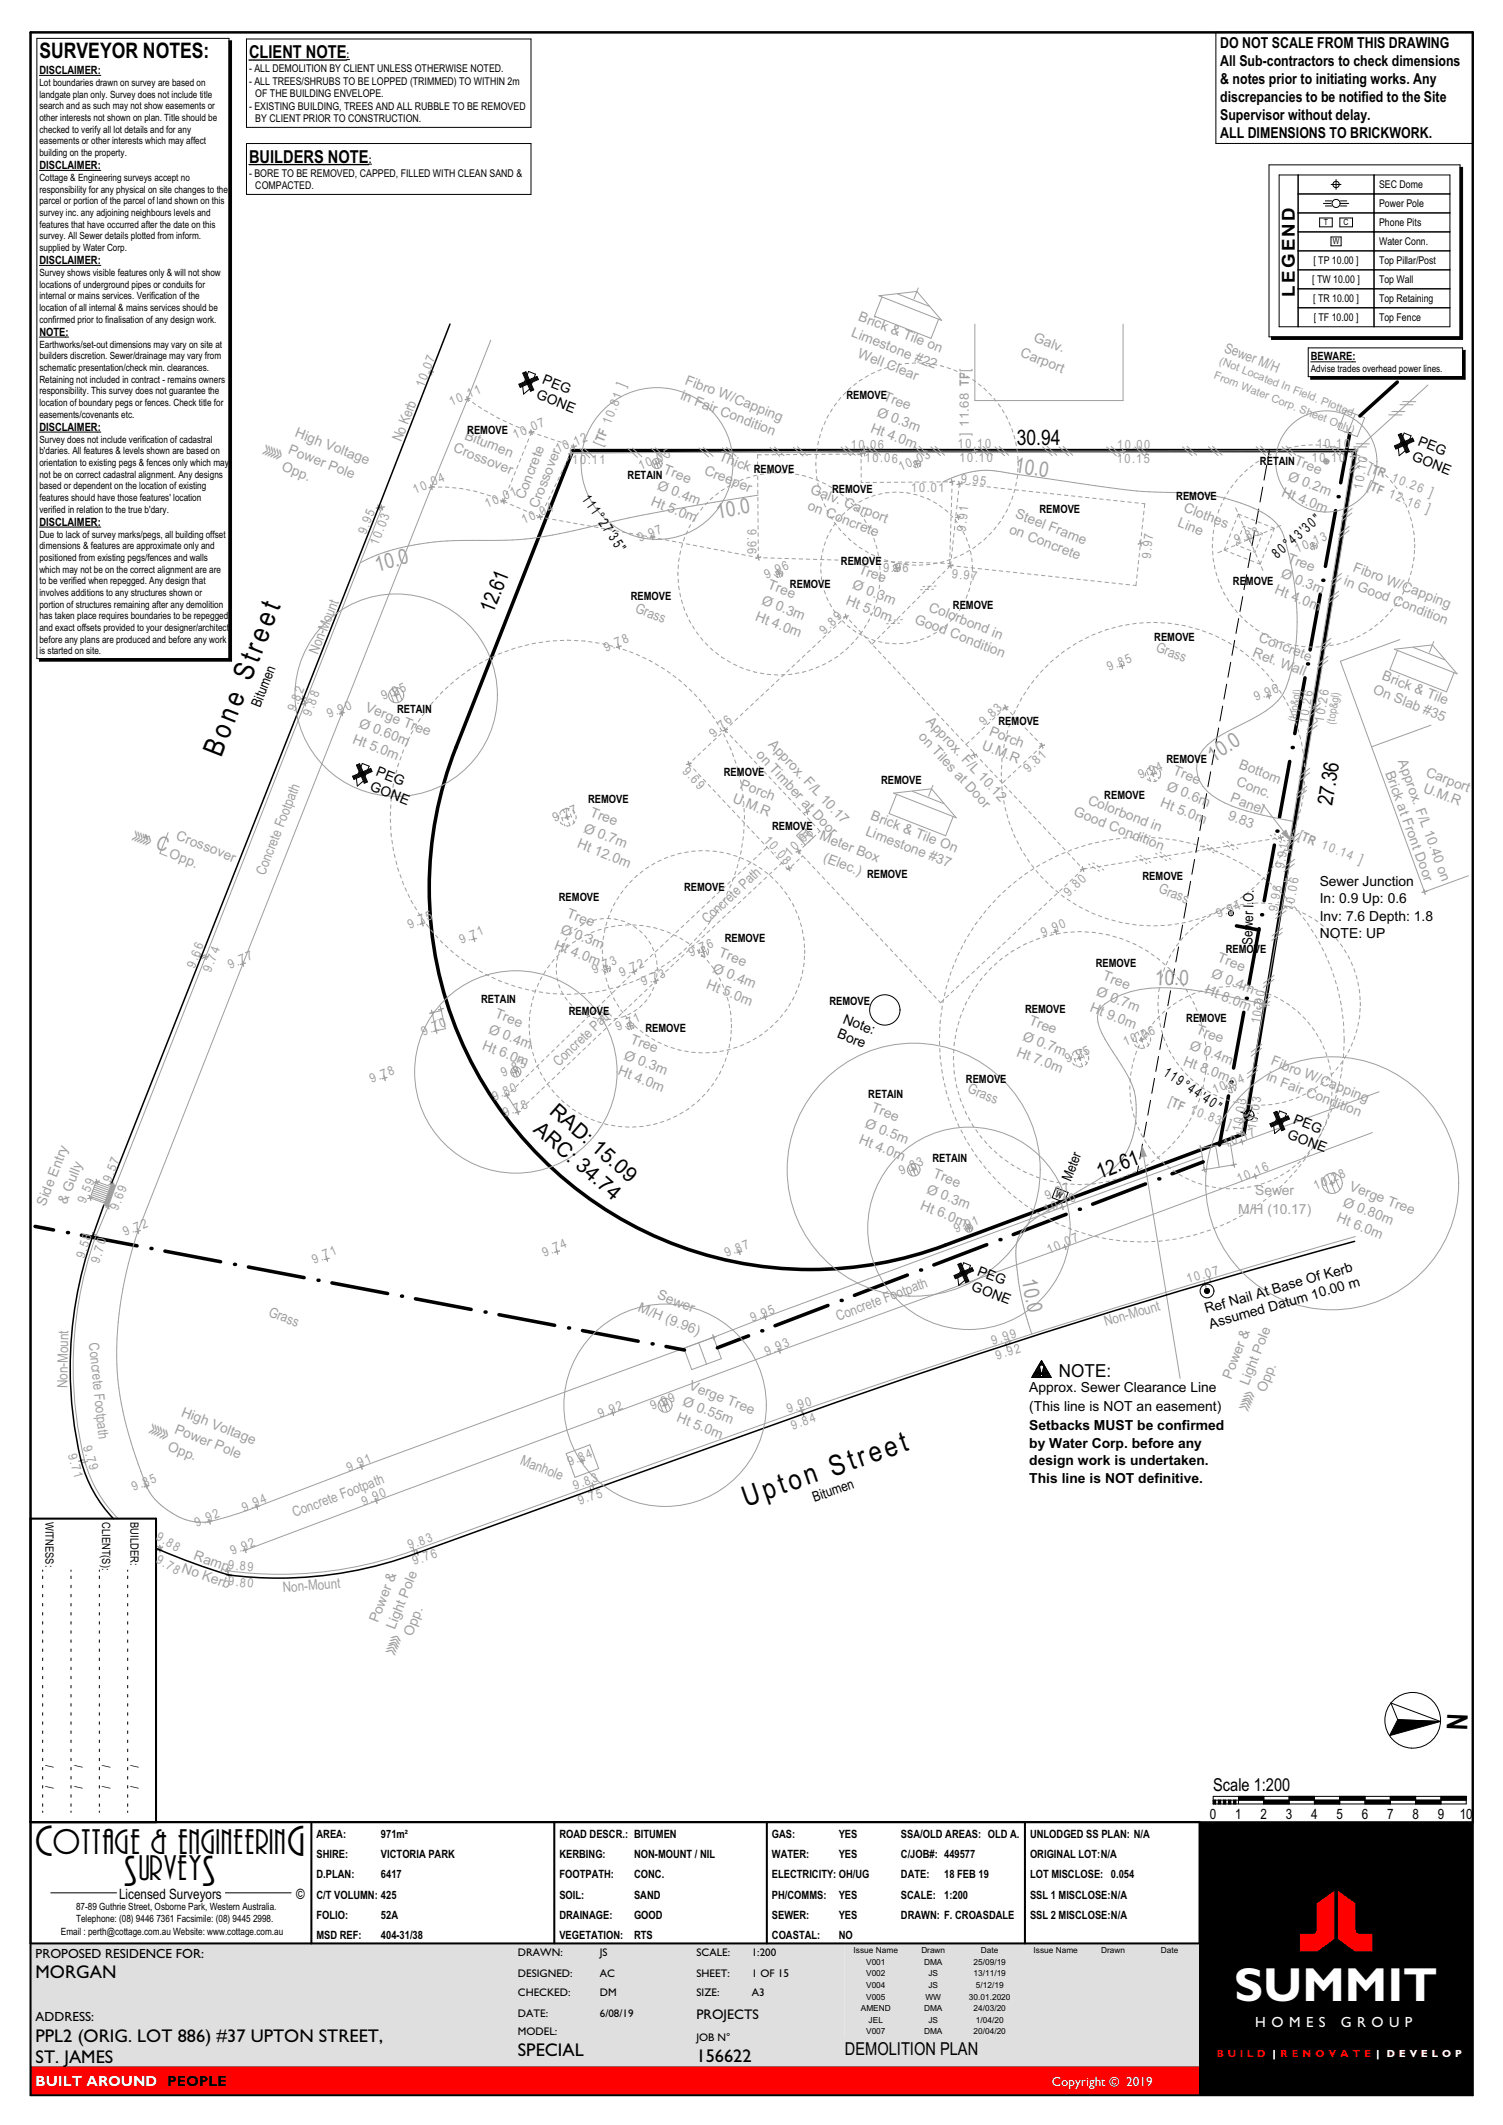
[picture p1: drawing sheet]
<svg xmlns="http://www.w3.org/2000/svg" width="297mm" height="420mm" viewBox="0 0 297 420" stroke-linecap="round" stroke-linejoin="round" font-family="sans-serif">
<defs><g id="words">
<text font-size="9.5" fill="#fff" x="243.9" y="395.5">SUMMIT</text>
<g font-size="8">
<text x="7" y="366.8">C</text>
<text x="56.8" y="366.8">G</text>
<text x="24.5" y="372.8">S</text>
<text x="40" y="372.8">S</text>
</g>
<g font-size="6.5">
<text x="10.5" y="366.4">OTTAGE &amp; ENGINEERIN</text>
<text x="27.5" y="371.6">URVEY</text>
</g>
<g font-size="5.6">
<text x="43.7" y="149.8" transform="rotate(-69 43.7 149.8)">Bone Street</text>
<text x="147.5" y="297.8" transform="rotate(-19 147.5 297.8)">Upton Street</text>
<text x="286" y="338.6" transform="rotate(92 286 338.6)">N</text>
</g>
<g font-size="4.7" fill="#9f9f9f">
<text x="51.5" y="90.3" transform="rotate(21 51.5 90.3)">&gt;&gt;&gt;</text>
<text x="25.7" y="166.5" transform="rotate(21 25.7 166.5)">&gt;&gt;&gt;</text>
<text x="247.3" y="279.3" transform="rotate(-69 247.3 279.3)">&gt;&gt;&gt;</text>
<text x="29.1" y="283.9" transform="rotate(21 29.1 283.9)">&gt;&gt;&gt;</text>
<text x="78.7" y="327.4" transform="rotate(-69 78.7 327.4)">&gt;&gt;&gt;</text>
</g>
<g font-size="4.2">
<text x="7.8" y="11.6">SURVEYOR NOTES:</text>
<text x="200.9" y="87.9">30.94</text>
<text x="97.5" y="121.4" transform="rotate(-69 97.5 121.4)">12.61</text>
<text x="263.3" y="159.3" transform="rotate(-81 263.3 159.3)">27.36</text>
<text x="217.4" y="233" transform="rotate(-20 217.4 233)">12.61</text>
</g>
<g font-size="4.2" fill="#9f9f9f">
<text x="200.4" y="93.4" transform="rotate(8 200.4 93.4)">10.0</text>
<text x="141.8" y="102.5" transform="rotate(-10 141.8 102.5)">10.0</text>
<text x="74.5" y="113" transform="rotate(-15 74.5 113)">10.0</text>
<text x="239.8" y="150.7" transform="rotate(-33 239.8 150.7)">10.0</text>
<text x="228.2" y="194.6" transform="rotate(2 228.2 194.6)">10.0</text>
<text x="201.9" y="253.1" transform="rotate(79 201.9 253.1)">10.0</text>
</g>
<g font-size="4.1">
<text x="108.4" y="219.9" transform="rotate(41 108.4 219.9)">RAD: 15.09</text>
<text x="105.3" y="223.5" transform="rotate(41 105.3 223.5)">ARC: 34.74</text>
</g>
<text font-size="4" fill="#9f9f9f" x="30.6" y="167.5" transform="rotate(21 30.6 167.5)">C</text>
<g font-size="3.6">
<text x="209.2" y="272.1">NOTE:</text>
<text x="7" y="391">MORGAN</text>
<text x="7" y="403.6">PPL2 (ORIG. LOT 886) #37 UPTON STREET,</text>
<text x="7" y="407.8">ST. JAMES</text>
<text x="102.3" y="406.3">SPECIAL</text>
<text x="137.6" y="407.6">156622</text>
</g>
<g font-size="3.5">
<text x="49.2" y="11.5">CLIENT NOTE</text>
<text x="49.2" y="32.2">BUILDERS NOTE</text>
<text x="255.9" y="58.6" transform="rotate(-90 255.9 58.6)">LEGEND</text>
<text x="239.7" y="354">Scale 1:200</text>
<text x="167" y="406.2">DEMOLITION PLAN</text>
</g>
<g font-size="3">
<text x="241.1" y="9.6">DO NOT SCALE FROM THIS DRAWING</text>
<text x="241.1" y="13.1">All Sub-contractors to check dimensions</text>
<text x="241.1" y="16.7">&amp; notes prior to initiating works. Any</text>
<text x="241.1" y="20.2">discrepancies to be notified to the Site</text>
<text x="241.1" y="23.8">Supervisor without delay.</text>
<text x="241.1" y="27.3">ALL DIMENSIONS TO BRICKWORK.</text>
</g>
<g font-size="2.9" fill="#fff">
<text x="248.1" y="400.6">H O M E S</text>
<text x="264.9" y="400.6">G R O U P</text>
<text x="7" y="412.3">BUILT AROUND PEOPLE</text>
</g>
<g font-size="2.8" fill="#9f9f9f">
<text x="241.8" y="69.5" transform="rotate(21 241.8 69.5)">Sewer M/H</text>
<text x="79.3" y="87.4" transform="rotate(-69 79.3 87.4)">No Kerb</text>
<text x="119" y="88.3" transform="rotate(-69 119 88.3)">[TF 10.81 ]</text>
<text x="191.7" y="86.1" transform="rotate(-90 191.7 86.1)">] 11.68 TF[</text>
<text x="270.2" y="93.2" transform="rotate(21 270.2 93.2)">[TR 10.26 ]</text>
<text x="270" y="96.6" transform="rotate(21 270 96.6)">[TF 12.16 ]</text>
<text x="125.4" y="120.9" transform="rotate(21 125.4 120.9)">Grass</text>
<text x="62.8" y="129.5" transform="rotate(-69 62.8 129.5)">Non-Mount</text>
<text x="228.2" y="128.7" transform="rotate(21 228.2 128.7)">Grass</text>
<text x="256.4" y="165.8" transform="rotate(21 256.4 165.8)">[TR 10.14 ]</text>
<text x="52.3" y="173.1" transform="rotate(-69 52.3 173.1)">Concrete Footpath</text>
<text x="228.8" y="176.4" transform="rotate(21 228.8 176.4)">Grass</text>
<text x="139.8" y="182.7" transform="rotate(-43 139.8 182.7)">Concrete Path</text>
<text x="110.4" y="210.9" transform="rotate(-44 110.4 210.9)">Concrete Path</text>
<text x="191" y="215.9" transform="rotate(21 191 215.9)">Grass</text>
<text x="230.7" y="218.4" transform="rotate(21 230.7 218.4)">[TF 10.83 ]</text>
<text x="52.9" y="260" transform="rotate(21 52.9 260)">Grass</text>
<text x="165.6" y="261.1" transform="rotate(-21 165.6 261.1)">Concrete Footpath</text>
<text x="218.5" y="262.2" transform="rotate(-17 218.5 262.2)">Non-Mount</text>
<text x="17.6" y="265.5" transform="rotate(84 17.6 265.5)">Concrete Footpath</text>
<text x="13.3" y="274.4" transform="rotate(-89 13.3 274.4)">Non-Mount</text>
<text x="102.7" y="289.3" transform="rotate(21 102.7 289.3)">Manhole</text>
<text x="58.2" y="299.8" transform="rotate(-21 58.2 299.8)">Concrete Footpath</text>
<text x="56" y="314.7" transform="rotate(-4 56 314.7)">Non-Mount</text>
</g>
<g font-size="2.8">
<text x="114.9" y="98.5" transform="rotate(56 114.9 98.5)">111°27'35&quot;</text>
<text x="252.3" y="110.5" transform="rotate(-40 252.3 110.5)">80°43'30&quot;</text>
<text x="51.4" y="139.9" transform="rotate(-69 51.4 139.9)">Bitumen</text>
<text x="247.5" y="186.7" transform="rotate(-89 247.5 186.7)">Sewer I.O.</text>
<text x="229.7" y="212.5" transform="rotate(34 229.7 212.5)">119°44'40&quot;</text>
<text x="211.6" y="233.6" transform="rotate(-69 211.6 233.6)">Meter</text>
<text x="161" y="296.9" transform="rotate(-19 161 296.9)">Bitumen</text>
<text x="239.1" y="359.5">0</text>
<text x="244.1" y="359.5">1</text>
<text x="249.1" y="359.5">2</text>
<text x="254.1" y="359.5">3</text>
<text x="259.1" y="359.5">4</text>
<text x="264.1" y="359.5">5</text>
<text x="269.1" y="359.5">6</text>
<text x="274.1" y="359.5">7</text>
<text x="279.1" y="359.5">8</text>
<text x="284.1" y="359.5">9</text>
<text x="288.5" y="359.5">10</text>
<text x="23.5" y="375.3">Licensed Surveyors</text>
<text x="58.5" y="375.3">©</text>
<text x="137.6" y="399.1">PROJECTS</text>
</g>
<g font-size="2.7" fill="#9f9f9f">
<text x="169.4" y="63.3" transform="rotate(21 169.4 63.3)">Brick &amp; Tile on</text>
<text x="168.1" y="66.4" transform="rotate(21 168.1 66.4)">Limestone #22</text>
<text x="169.3" y="70.5" transform="rotate(21 169.3 70.5)">Well Clear</text>
<text x="201.5" y="70.4" transform="rotate(21 201.5 70.4)">Carport</text>
<text x="204.1" y="67.4" transform="rotate(21 204.1 67.4)">Galv.</text>
<text x="135.2" y="75.8" transform="rotate(21 135.2 75.8)">Fibro W/Capping</text>
<text x="134.3" y="78.9" transform="rotate(21 134.3 78.9)">in Fair Condition</text>
<text x="173.1" y="82.2" transform="rotate(21 173.1 82.2)">Ø 0.3m</text>
<text x="174.4" y="79" transform="rotate(21 174.4 79)">Tree</text>
<text x="56.8" y="89.6" transform="rotate(21 56.8 89.6)">Power Pole</text>
<text x="58.1" y="86.2" transform="rotate(21 58.1 86.2)">High Voltage</text>
<text x="89.4" y="89.2" transform="rotate(21 89.4 89.2)">Crossover</text>
<text x="91.7" y="86.7" transform="rotate(21 91.7 86.7)">Bitumen</text>
<text x="171.9" y="85.3" transform="rotate(21 171.9 85.3)">Ht 4.0m</text>
<text x="55.5" y="93" transform="rotate(21 55.5 93)">Opp.</text>
<text x="130.9" y="93.5" transform="rotate(21 130.9 93.5)">Tree</text>
<text x="139" y="93.7" transform="rotate(21 139 93.7)">Creeper</text>
<text x="141.9" y="90.8" transform="rotate(21 141.9 90.8)">Thick</text>
<text x="254.3" y="94.8" transform="rotate(21 254.3 94.8)">Ø 0.2m</text>
<text x="255.6" y="91.7" transform="rotate(21 255.6 91.7)">Tree</text>
<text x="103.6" y="98.8" transform="rotate(-69 103.6 98.8)">Concrete</text>
<text x="106.3" y="100.6" transform="rotate(-69 106.3 100.6)">Crossover</text>
<text x="128.5" y="99.8" transform="rotate(21 128.5 99.8)">Ht 5.0m</text>
<text x="129.7" y="96.7" transform="rotate(21 129.7 96.7)">Ø 0.4m</text>
<text x="159.4" y="100.6" transform="rotate(21 159.4 100.6)">on Concrete</text>
<text x="160" y="97.4" transform="rotate(21 160 97.4)">Galv. Carport</text>
<text x="233.7" y="101" transform="rotate(21 233.7 101)">Clothes</text>
<text x="253.1" y="98" transform="rotate(21 253.1 98)">Ht 4.0m</text>
<text x="199.3" y="105.2" transform="rotate(21 199.3 105.2)">on Concrete</text>
<text x="200.4" y="102.3" transform="rotate(21 200.4 102.3)">Steel Frame</text>
<text x="232.6" y="104" transform="rotate(21 232.6 104)">Line</text>
<text x="169.5" y="113.2" transform="rotate(21 169.5 113.2)">Tree</text>
<text x="254.2" y="111" transform="rotate(21 254.2 111)">Tree</text>
<text x="267.2" y="112.8" transform="rotate(21 267.2 112.8)">Fibro W/Capping</text>
<text x="150.3" y="119.4" transform="rotate(21 150.3 119.4)">Ø 0.3m</text>
<text x="151.5" y="116.2" transform="rotate(21 151.5 116.2)">Tree</text>
<text x="167" y="119.5" transform="rotate(21 167 119.5)">Ht 5.0m</text>
<text x="168.3" y="116.3" transform="rotate(21 168.3 116.3)">Ø 0.3m</text>
<text x="251.7" y="117.3" transform="rotate(21 251.7 117.3)">Ht 4.0m</text>
<text x="253" y="114.1" transform="rotate(21 253 114.1)">Ø 0.3m</text>
<text x="265.4" y="115.5" transform="rotate(21 265.4 115.5)">in Good Condition</text>
<text x="149.1" y="122.5" transform="rotate(21 149.1 122.5)">Ht 4.0m</text>
<text x="180.6" y="123" transform="rotate(21 180.6 123)">Good Condition</text>
<text x="183.4" y="120.7" transform="rotate(21 183.4 120.7)">Colorbond in</text>
<text x="247.4" y="129.6" transform="rotate(21 247.4 129.6)">Ret. Wall</text>
<text x="248.5" y="126.7" transform="rotate(21 248.5 126.7)">Concrete</text>
<text x="271.1" y="137" transform="rotate(21 271.1 137)">On Slab #35</text>
<text x="272.9" y="134.3" transform="rotate(21 272.9 134.3)">Brick &amp; Tile</text>
<text x="70.8" y="143.6" transform="rotate(21 70.8 143.6)">Ø 0.60m</text>
<text x="72" y="140.5" transform="rotate(21 72 140.5)">Verge Tree</text>
<text x="182.9" y="142.7" transform="rotate(47 182.9 142.7)">Approx. F/L 10.12</text>
<text x="69.5" y="146.8" transform="rotate(21 69.5 146.8)">Ht 5.0m</text>
<text x="149.3" y="149.3" transform="rotate(47 149.3 149.3)">on Timber at Door</text>
<text x="151.7" y="147.2" transform="rotate(47 151.7 147.2)">Approx. F/L 10.17</text>
<text x="181.4" y="145.8" transform="rotate(47 181.4 145.8)">on Tiles at Door</text>
<text x="193.9" y="148.1" transform="rotate(21 193.9 148.1)">U.M.R</text>
<text x="195.3" y="145.3" transform="rotate(21 195.3 145.3)">Porch</text>
<text x="146.1" y="155.8" transform="rotate(21 146.1 155.8)">Porch</text>
<text x="231.6" y="153" transform="rotate(21 231.6 153)">Tree</text>
<text x="244.1" y="155.2" transform="rotate(21 244.1 155.2)">Conc.</text>
<text x="244.7" y="151.7" transform="rotate(21 244.7 151.7)">Bottom</text>
<text x="273.7" y="152.7" transform="rotate(70 273.7 152.7)">Brick at Front Door</text>
<text x="276.2" y="150.4" transform="rotate(70 276.2 150.4)">Approx. F/L 10.40 on</text>
<text x="281.6" y="153.3" transform="rotate(21 281.6 153.3)">Carport</text>
<text x="116.4" y="161.2" transform="rotate(21 116.4 161.2)">Tree</text>
<text x="144.6" y="158.6" transform="rotate(21 144.6 158.6)">U.M.R</text>
<text x="171.9" y="161.9" transform="rotate(21 171.9 161.9)">Brick &amp; Tile On</text>
<text x="212" y="161.2" transform="rotate(21 212 161.2)">Good Condition</text>
<text x="214.8" y="158.8" transform="rotate(21 214.8 158.8)">Colorbond in</text>
<text x="229.1" y="159.3" transform="rotate(21 229.1 159.3)">Ht 5.0m</text>
<text x="230.4" y="156.2" transform="rotate(21 230.4 156.2)">Ø 0.6m</text>
<text x="242.5" y="161.9" transform="rotate(21 242.5 161.9)">9.83</text>
<text x="243" y="158.4" transform="rotate(21 243 158.4)">Panel</text>
<text x="281.1" y="156.5" transform="rotate(21 281.1 156.5)">U.M.R</text>
<text x="34.6" y="165.9" transform="rotate(21 34.6 165.9)">Crossover</text>
<text x="113.9" y="167.5" transform="rotate(21 113.9 167.5)">Ht 12.0m</text>
<text x="115.2" y="164.4" transform="rotate(21 115.2 164.4)">Ø 0.7m</text>
<text x="161.8" y="165.9" transform="rotate(21 161.8 165.9)">Meter Box</text>
<text x="170.9" y="164.9" transform="rotate(21 170.9 164.9)">Limestone #37</text>
<text x="33.2" y="169.4" transform="rotate(21 33.2 169.4)">Opp.</text>
<text x="162.5" y="170.2" transform="rotate(21 162.5 170.2)">(Elec.)</text>
<text x="110.6" y="184.3" transform="rotate(21 110.6 184.3)">Ø 0.3m</text>
<text x="111.8" y="181.2" transform="rotate(21 111.8 181.2)">Tree</text>
<text x="109.4" y="187.5" transform="rotate(21 109.4 187.5)">Ht 4.0m</text>
<text x="141.9" y="189" transform="rotate(21 141.9 189)">Tree</text>
<text x="240.4" y="190" transform="rotate(21 240.4 190)">Tree</text>
<text x="139.4" y="195.3" transform="rotate(21 139.4 195.3)">Ht 5.0m</text>
<text x="140.6" y="192.1" transform="rotate(21 140.6 192.1)">Ø 0.4m</text>
<text x="216.5" y="196.7" transform="rotate(21 216.5 196.7)">Ø 0.7m</text>
<text x="217.7" y="193.6" transform="rotate(21 217.7 193.6)">Tree</text>
<text x="237.9" y="196.3" transform="rotate(21 237.9 196.3)">Ht 8.0m</text>
<text x="239.2" y="193.2" transform="rotate(21 239.2 193.2)">Ø 0.4m</text>
<text x="97.6" y="201" transform="rotate(21 97.6 201)">Tree</text>
<text x="203.2" y="202.3" transform="rotate(21 203.2 202.3)">Tree</text>
<text x="215.2" y="199.9" transform="rotate(21 215.2 199.9)">Ht 9.0m</text>
<text x="95.2" y="207.3" transform="rotate(21 95.2 207.3)">Ht 6.0m</text>
<text x="96.4" y="204.2" transform="rotate(21 96.4 204.2)">Ø 0.4m</text>
<text x="123.2" y="209.2" transform="rotate(21 123.2 209.2)">Ø 0.3m</text>
<text x="124.4" y="206.1" transform="rotate(21 124.4 206.1)">Tree</text>
<text x="200.7" y="208.6" transform="rotate(21 200.7 208.6)">Ht 7.0m</text>
<text x="201.9" y="205.5" transform="rotate(21 201.9 205.5)">Ø 0.7m</text>
<text x="234.9" y="207.3" transform="rotate(21 234.9 207.3)">Ø 0.4m</text>
<text x="236.2" y="204.1" transform="rotate(21 236.2 204.1)">Tree</text>
<text x="121.9" y="212.4" transform="rotate(21 121.9 212.4)">Ht 4.0m</text>
<text x="233.7" y="210.4" transform="rotate(21 233.7 210.4)">Ht 8.0m</text>
<text x="250.1" y="213.5" transform="rotate(21 250.1 213.5)">in Fair Condition</text>
<text x="251" y="210.4" transform="rotate(21 251 210.4)">Fibro W/Capping</text>
<text x="172" y="219.6" transform="rotate(21 172 219.6)">Tree</text>
<text x="169.6" y="225.9" transform="rotate(21 169.6 225.9)">Ht 4.0m</text>
<text x="170.8" y="222.8" transform="rotate(21 170.8 222.8)">Ø 0.5m</text>
<text x="184.2" y="232.7" transform="rotate(21 184.2 232.7)">Tree</text>
<text x="8.9" y="238.6" transform="rotate(-69 8.9 238.6)">Side Entry</text>
<text x="13.1" y="238.2" transform="rotate(-69 13.1 238.2)">&amp; Gully</text>
<text x="181.7" y="239" transform="rotate(21 181.7 239)">Ht 6.0m</text>
<text x="182.9" y="235.8" transform="rotate(21 182.9 235.8)">Ø 0.3m</text>
<text x="244.7" y="240">M/H (10.17)</text>
<text x="248" y="236.2">Sewer</text>
<text x="265.2" y="238.3" transform="rotate(21 265.2 238.3)">Ø 0.80m</text>
<text x="266.5" y="235.1" transform="rotate(21 266.5 235.1)">Verge Tree</text>
<text x="264" y="241.4" transform="rotate(21 264 241.4)">Ht 6.0m</text>
<text x="129.7" y="256.6" transform="rotate(21 129.7 256.6)">Sewer</text>
<text x="125.9" y="259.2" transform="rotate(21 125.9 259.2)">M/H (9.96)</text>
<text x="136" y="274.6" transform="rotate(21 136 274.6)">Verge Tree</text>
<text x="243.3" y="272.7" transform="rotate(-69 243.3 272.7)">Power &amp;</text>
<text x="246.7" y="274" transform="rotate(-69 246.7 274)">Light Pole</text>
<text x="250.1" y="275.4" transform="rotate(-69 250.1 275.4)">Opp.</text>
<text x="35.6" y="279.8" transform="rotate(21 35.6 279.8)">High Voltage</text>
<text x="133.5" y="280.9" transform="rotate(21 133.5 280.9)">Ht 5.0m</text>
<text x="134.8" y="277.7" transform="rotate(21 134.8 277.7)">Ø 0.55m</text>
<text x="33" y="286.6" transform="rotate(21 33 286.6)">Opp.</text>
<text x="34.3" y="283.2" transform="rotate(21 34.3 283.2)">Power Pole</text>
<text x="35.8" y="310.6" transform="rotate(20 35.8 310.6)">No Kerb</text>
<text x="38.1" y="308.1" transform="rotate(20 38.1 308.1)">Ramp</text>
<text x="74.6" y="320.8" transform="rotate(-69 74.6 320.8)">Power &amp;</text>
<text x="78" y="322.2" transform="rotate(-69 78 322.2)">Light Pole</text>
<text x="81.4" y="323.5" transform="rotate(-69 81.4 323.5)">Opp.</text>
</g>
<g font-size="2.7">
<text x="107" y="75.8" transform="rotate(21 107 75.8)">PEG</text>
<text x="105.8" y="78.7" transform="rotate(21 105.8 78.7)">GONE</text>
<text x="280" y="87.9" transform="rotate(21 280 87.9)">PEG</text>
<text x="278.8" y="90.9" transform="rotate(21 278.8 90.9)">GONE</text>
<text x="74.1" y="153.2" transform="rotate(21 74.1 153.2)">PEG</text>
<text x="73" y="156.2" transform="rotate(21 73 156.2)">GONE</text>
<text x="260.8" y="175.1">Sewer Junction</text>
<text x="260.8" y="178.6">In: 0.9 Up: 0.6</text>
<text x="260.8" y="182">Inv: 7.6 Depth: 1.8</text>
<text x="260.8" y="185.4">NOTE: UP</text>
<text x="166.4" y="202.1" transform="rotate(21 166.4 202.1)">Note:</text>
<text x="165.3" y="205.1" transform="rotate(21 165.3 205.1)">Bore</text>
<text x="255.4" y="221.9" transform="rotate(21 255.4 221.9)">PEG</text>
<text x="254.2" y="224.9" transform="rotate(21 254.2 224.9)">GONE</text>
<text x="193" y="251.9" transform="rotate(21 193 251.9)">PEG</text>
<text x="191.8" y="254.9" transform="rotate(21 191.8 254.9)">GONE</text>
<text x="238.3" y="259.6" transform="rotate(-16 238.3 259.6)">Ref Nail At Base Of Kerb</text>
<text x="239.2" y="262.6" transform="rotate(-16 239.2 262.6)">Assumed Datum 10.00 m</text>
<text x="203.4" y="275.1">Approx. Sewer Clearance Line</text>
<text x="203.4" y="278.9">(This line is NOT an easement)</text>
<text x="203.4" y="282.7">Setbacks MUST be confirmed</text>
<text x="203.4" y="286.2">by Water Corp. before any</text>
<text x="203.4" y="289.6">design work is undertaken.</text>
<text x="203.4" y="293">This line is NOT definitive.</text>
</g>
<g font-size="2.6">
<text x="7" y="387.1">PROPOSED RESIDENCE FOR:</text>
<text x="7" y="399.5">ADDRESS:</text>
</g>
<text font-size="2.6" fill="#fff" x="207.8" y="412.4">Copyright © 2019</text>
<g font-size="2.5" fill="#9f9f9f">
<text x="83.7" y="76.7" transform="rotate(-69 83.7 76.7)">10.07</text>
<text x="89.2" y="80.2" transform="rotate(-23 89.2 80.2)">10.11</text>
<text x="101.8" y="86.7" transform="rotate(-23 101.8 86.7)">10.07</text>
<text x="110.2" y="89.6" transform="rotate(-23 110.2 89.6)">10.12</text>
<text x="168.1" y="88.7" transform="rotate(1 168.1 88.7)">10.06</text>
<text x="189.3" y="88.6" transform="rotate(-1 189.3 88.6)">10.10</text>
<text x="220.7" y="88.7">10.00</text>
<text x="260.2" y="88.6">10.10</text>
<text x="113.1" y="91.7">10.11</text>
<text x="126.6" y="92.9" transform="rotate(-23 126.6 92.9)">10.05</text>
<text x="170.9" y="91.3" transform="rotate(1 170.9 91.3)">10.06</text>
<text x="178" y="93" transform="rotate(-23 178 93)">10.03</text>
<text x="189.6" y="91.4" transform="rotate(-1 189.6 91.4)">10.10</text>
<text x="189.8" y="95.5" transform="rotate(6 189.8 95.5)">9.95</text>
<text x="220.7" y="91.5">10.15</text>
<text x="259.2" y="91.3">10.10</text>
<text x="82" y="97.6" transform="rotate(-23 82 97.6)">10.04</text>
<text x="96.3" y="100.4" transform="rotate(-23 96.3 100.4)">10.01</text>
<text x="180.1" y="97.3">10.01</text>
<text x="269.2" y="96.9" transform="rotate(-81 269.2 96.9)">10.10</text>
<text x="72.3" y="105.7" transform="rotate(-69 72.3 105.7)">9.95</text>
<text x="74.7" y="107.9" transform="rotate(-69 74.7 107.9)">10.03</text>
<text x="103.5" y="103.5" transform="rotate(-23 103.5 103.5)">10.04</text>
<text x="126.4" y="107.2" transform="rotate(-23 126.4 107.2)">9.97</text>
<text x="147.7" y="104.5" transform="rotate(90 147.7 104.5)">9.96</text>
<text x="190.8" y="105.1" transform="rotate(-83 190.8 105.1)">9.91</text>
<text x="244.4" y="107.6" transform="rotate(-23 244.4 107.6)">9.88</text>
<text x="174.5" y="113" transform="rotate(2 174.5 113)">9.96</text>
<text x="227.4" y="110.5" transform="rotate(-84 227.4 110.5)">9.97</text>
<text x="256.4" y="109.2" transform="rotate(-23 256.4 109.2)">10.13</text>
<text x="151.5" y="114.4" transform="rotate(-23 151.5 114.4)">9.96</text>
<text x="188" y="114.2" transform="rotate(6 188 114.2)">9.97</text>
<text x="162.9" y="125.4" transform="rotate(-43 162.9 125.4)">9.89</text>
<text x="119.8" y="128.8" transform="rotate(-23 119.8 128.8)">9.78</text>
<text x="219.2" y="132.6" transform="rotate(-23 219.2 132.6)">9.85</text>
<text x="58.4" y="140.8" transform="rotate(-69 58.4 140.8)">9.82</text>
<text x="61.4" y="141.6" transform="rotate(-69 61.4 141.6)">9.88</text>
<text x="65.1" y="142" transform="rotate(-23 65.1 142)">9.90</text>
<text x="75.8" y="138.4" transform="rotate(-23 75.8 138.4)">9.95</text>
<text x="194.5" y="143.5" transform="rotate(-43 194.5 143.5)">9.83</text>
<text x="248.2" y="138.6" transform="rotate(-23 248.2 138.6)">9.96</text>
<text x="258.4" y="143.1" transform="rotate(-80 258.4 143.1)">10.26</text>
<text x="261.5" y="142.9" transform="rotate(-80 261.5 142.9)">10.26</text>
<text x="141.1" y="145.9" transform="rotate(-43 141.1 145.9)">9.76</text>
<text x="134.7" y="152.5" transform="rotate(47 134.7 152.5)">9.69</text>
<text x="203.2" y="152.8" transform="rotate(-43 203.2 152.8)">9.81</text>
<text x="225.4" y="154" transform="rotate(-23 225.4 154)">9.94</text>
<text x="109.6" y="162.5" transform="rotate(-23 109.6 162.5)">9.77</text>
<text x="150.8" y="166.2" transform="rotate(47 150.8 166.2)">10.08</text>
<text x="156.1" y="169.3" transform="rotate(-43 156.1 169.3)">10.06</text>
<text x="253.8" y="171.8" transform="rotate(-81 253.8 171.8)">9.91</text>
<text x="211.2" y="177.3" transform="rotate(-44 211.2 177.3)">9.80</text>
<text x="81" y="183.5" transform="rotate(-23 81 183.5)">9.75</text>
<text x="206.2" y="185.2" transform="rotate(-23 206.2 185.2)">9.90</text>
<text x="240.7" y="181.5" transform="rotate(-23 240.7 181.5)">9.94</text>
<text x="252.5" y="180.2" transform="rotate(-80 252.5 180.2)">9.96</text>
<text x="255.5" y="180.1" transform="rotate(-80 255.5 180.1)">10.06</text>
<text x="38.5" y="191.4" transform="rotate(-69 38.5 191.4)">9.66</text>
<text x="45.5" y="191.5" transform="rotate(-23 45.5 191.5)">9.77</text>
<text x="91.2" y="186.6" transform="rotate(-23 91.2 186.6)">9.71</text>
<text x="136.5" y="189.1" transform="rotate(-23 136.5 189.1)">9.76</text>
<text x="41.7" y="192.2" transform="rotate(-69 41.7 192.2)">9.74</text>
<text x="117.4" y="192.5" transform="rotate(-23 117.4 192.5)">9.73</text>
<text x="122.8" y="193.1" transform="rotate(-23 122.8 193.1)">9.72</text>
<text x="127.1" y="194.9" transform="rotate(-23 127.1 194.9)">9.73</text>
<text x="122.1" y="203.8" transform="rotate(-23 122.1 203.8)">9.71</text>
<text x="249" y="202.4" transform="rotate(-80 249 202.4)">10.00</text>
<text x="83.7" y="204.7" transform="rotate(-23 83.7 204.7)">9.70</text>
<text x="222.4" y="206.8" transform="rotate(-23 222.4 206.8)">10.06</text>
<text x="73.5" y="214.1" transform="rotate(-23 73.5 214.1)">9.78</text>
<text x="99.4" y="212.9" transform="rotate(-23 99.4 212.9)">9.83</text>
<text x="210.9" y="210.1" transform="rotate(-23 210.9 210.1)">9.95</text>
<text x="97.7" y="217.5" transform="rotate(-23 97.7 217.5)">9.80</text>
<text x="99.8" y="220.8" transform="rotate(-23 99.8 220.8)">9.78</text>
<text x="240.1" y="216.3" transform="rotate(-23 240.1 216.3)">10.04</text>
<text x="242.2" y="227" transform="rotate(-23 242.2 227)">10.17</text>
<text x="245.3" y="223.7" transform="rotate(-80 245.3 223.7)">10.03</text>
<text x="248.2" y="223.4" transform="rotate(-80 248.2 223.4)">10.03</text>
<text x="21.9" y="233.8" transform="rotate(-69 21.9 233.8)">9.57</text>
<text x="178.1" y="232.2" transform="rotate(-23 178.1 232.2)">9.83</text>
<text x="244.9" y="233.8" transform="rotate(-23 244.9 233.8)">10.16</text>
<text x="16.9" y="237.9" transform="rotate(-69 16.9 237.9)">9.59</text>
<text x="23.3" y="239.3" transform="rotate(-69 23.3 239.3)">9.69</text>
<text x="206.7" y="239.9" transform="rotate(-23 206.7 239.9)">10.10</text>
<text x="206.9" y="237.2" transform="rotate(-23 206.9 237.2)">9.87</text>
<text x="260" y="235.2" transform="rotate(-23 260 235.2)">10.28</text>
<text x="24.8" y="244.3" transform="rotate(-23 24.8 244.3)">9.72</text>
<text x="189" y="243.8" transform="rotate(-23 189 243.8)">9.91</text>
<text x="16.7" y="248.9" transform="rotate(-72 16.7 248.9)">9.58</text>
<text x="19.6" y="249.8" transform="rotate(-72 19.6 249.8)">9.70</text>
<text x="62.1" y="249.8" transform="rotate(-23 62.1 249.8)">9.71</text>
<text x="107.6" y="248.4" transform="rotate(-23 107.6 248.4)">9.74</text>
<text x="143.6" y="248.5" transform="rotate(-23 143.6 248.5)">9.87</text>
<text x="207.3" y="247.8" transform="rotate(-23 207.3 247.8)">10.07</text>
<text x="234.8" y="253.7" transform="rotate(-17 234.8 253.7)">10.07</text>
<text x="148.7" y="261.3" transform="rotate(-23 148.7 261.3)">9.95</text>
<text x="151.5" y="268" transform="rotate(-23 151.5 268)">9.93</text>
<text x="196.2" y="265.8" transform="rotate(-18 196.2 265.8)">9.99</text>
<text x="197.1" y="268.7" transform="rotate(-18 197.1 268.7)">9.92</text>
<text x="118.6" y="280.3" transform="rotate(-23 118.6 280.3)">9.92</text>
<text x="128.9" y="278.7" transform="rotate(-23 128.9 278.7)">9.99</text>
<text x="155.8" y="279.3" transform="rotate(-19 155.8 279.3)">9.90</text>
<text x="13.4" y="287.5" transform="rotate(74 13.4 287.5)">9.71</text>
<text x="16.4" y="285.9" transform="rotate(73 16.4 285.9)">9.79</text>
<text x="156.7" y="282.6" transform="rotate(-20 156.7 282.6)">9.84</text>
<text x="68.9" y="290.9" transform="rotate(-23 68.9 290.9)">9.91</text>
<text x="112.6" y="289.8" transform="rotate(-23 112.6 289.8)">9.84</text>
<text x="26.5" y="294.8" transform="rotate(-23 26.5 294.8)">9.85</text>
<text x="48.3" y="298.8" transform="rotate(-23 48.3 298.8)">9.94</text>
<text x="71.9" y="297.6" transform="rotate(-23 71.9 297.6)">9.90</text>
<text x="113.6" y="294.5" transform="rotate(-20 113.6 294.5)">9.83</text>
<text x="114.5" y="297.5" transform="rotate(-20 114.5 297.5)">9.75</text>
<text x="30.7" y="304.2" transform="rotate(31 30.7 304.2)">9.88</text>
<text x="38.9" y="301.7" transform="rotate(-23 38.9 301.7)">9.92</text>
<text x="30.7" y="308.8" transform="rotate(30 30.7 308.8)">9.78</text>
<text x="45" y="310.2" transform="rotate(4 45 310.2)">9.89</text>
<text x="46" y="307.4" transform="rotate(-23 46 307.4)">9.92</text>
<text x="80.9" y="306.2" transform="rotate(-20 80.9 306.2)">9.83</text>
<text x="81.9" y="309.3" transform="rotate(-19 81.9 309.3)">9.76</text>
<text x="45" y="313.4" transform="rotate(5 45 313.4)">9.80</text>
</g>
<g font-size="2.3">
<text x="7.8" y="14.6">DISCLAIMER:</text>
<text x="7.8" y="33.4">DISCLAIMER:</text>
<text x="7.8" y="52.2">DISCLAIMER:</text>
<text x="7.8" y="66.4">NOTE:</text>
<text x="259" y="71.2">BEWARE:</text>
<text x="167.3" y="78.9">REMOVE</text>
<text x="7.8" y="85.1">DISCLAIMER:</text>
<text x="92.3" y="85.7">REMOVE</text>
<text x="124" y="94.8">RETAIN</text>
<text x="149" y="93.5">REMOVE</text>
<text x="249" y="91.9">RETAIN</text>
<text x="164.4" y="97.5">REMOVE</text>
<text x="205.4" y="101.4">REMOVE</text>
<text x="232.4" y="98.9">REMOVE</text>
<text x="7.8" y="103.9">DISCLAIMER:</text>
<text x="166.2" y="111.6">REMOVE</text>
<text x="124.6" y="118.6">REMOVE</text>
<text x="156.1" y="116.3">REMOVE</text>
<text x="243.6" y="115.5">REMOVE</text>
<text x="188.3" y="120.4">REMOVE</text>
<text x="228.1" y="126.8">REMOVE</text>
<text x="78.5" y="141">RETAIN</text>
<text x="197.3" y="143.3">REMOVE</text>
<text x="143" y="153.3">REMOVE</text>
<text x="174.1" y="154.9">REMOVE</text>
<text x="230.5" y="150.8">REMOVE</text>
<text x="116.2" y="158.7">REMOVE</text>
<text x="218.2" y="158">REMOVE</text>
<text x="152.6" y="164">REMOVE</text>
<text x="171.3" y="173.6">REMOVE</text>
<text x="225.8" y="173.9">REMOVE</text>
<text x="110.4" y="178.2">REMOVE</text>
<text x="135.2" y="176.1">REMOVE</text>
<text x="143.2" y="186.1">REMOVE</text>
<text x="216.5" y="191.1">REMOVE</text>
<text x="242.2" y="188.4">REMOVE</text>
<text x="95.1" y="198.2">RETAIN</text>
<text x="112.4" y="200.7">REMOVE</text>
<text x="127.5" y="203.9">REMOVE</text>
<text x="163.9" y="198.6">REMOVE</text>
<text x="202.6" y="200.1">REMOVE</text>
<text x="234.4" y="202">REMOVE</text>
<text x="190.9" y="214">REMOVE</text>
<text x="171.6" y="217">RETAIN</text>
<text x="184.2" y="229.6">RETAIN</text>
<text x="9" y="300.8" transform="rotate(90 9 300.8)">WITNESS:</text>
<text x="20.2" y="300.8" transform="rotate(90 20.2 300.8)">CLIENT(S):</text>
<text x="25.8" y="300.8" transform="rotate(90 25.8 300.8)">BUILDER:</text>
<text x="9" y="348.8" transform="rotate(90 9 348.8)">/</text>
<text x="9" y="352.9" transform="rotate(90 9 352.9)">/</text>
<text x="14.7" y="348.8" transform="rotate(90 14.7 348.8)">/</text>
<text x="14.7" y="352.9" transform="rotate(90 14.7 352.9)">/</text>
<text x="20.2" y="348.8" transform="rotate(90 20.2 348.8)">/</text>
<text x="20.2" y="352.9" transform="rotate(90 20.2 352.9)">/</text>
<text x="25.8" y="348.8" transform="rotate(90 25.8 348.8)">/</text>
<text x="25.8" y="352.9" transform="rotate(90 25.8 352.9)">/</text>
<text x="62.5" y="363.2">AREA:</text>
<text x="75.3" y="363.2">971m²</text>
<text x="110.5" y="363.2">ROAD DESCR.: BITUMEN</text>
<text x="152.5" y="363.2">GAS:</text>
<text x="165.7" y="363.2">YES</text>
<text x="178" y="363.2">SSA/OLD AREAS: OLD A.</text>
<text x="203.5" y="363.2">UNLODGED SS PLAN: N/A</text>
<text x="62.5" y="367.2">SHIRE:</text>
<text x="62.5" y="371.2">D.PLAN:</text>
<text x="75.3" y="367.2">VICTORIA PARK</text>
<text x="75.3" y="371.2">6417</text>
<text x="110.5" y="367.2">KERBING:</text>
<text x="110.5" y="371.2">FOOTPATH:</text>
<text x="125.3" y="367.2">NON-MOUNT / NIL</text>
<text x="125.3" y="371.2">CONC.</text>
<text x="152.5" y="367.2">WATER:</text>
<text x="152.5" y="371.2">ELECTRICITY: OH/UG</text>
<text x="165.7" y="367.2">YES</text>
<text x="178" y="367.2">C/JOB#: 449577</text>
<text x="178" y="371.2">DATE:</text>
<text x="186.6" y="371.2">18 FEB 19</text>
<text x="203.5" y="367.2">ORIGINAL LOT:N/A</text>
<text x="203.5" y="371.2">LOT MISCLOSE: 0.054</text>
<text x="62.5" y="375.2">C/T VOLUMN: 425</text>
<text x="110.5" y="375.2">SOIL:</text>
<text x="125.3" y="375.2">SAND</text>
<text x="152.5" y="375.2">PH/COMMS:</text>
<text x="165.7" y="375.2">YES</text>
<text x="178" y="375.2">SCALE:</text>
<text x="186.6" y="375.2">1:200</text>
<text x="203.5" y="375.2">SSL 1 MISCLOSE:N/A</text>
<text x="62.5" y="379.2">FOLIO:</text>
<text x="62.5" y="383.2">MSD REF:</text>
<text x="75.3" y="379.2">52A</text>
<text x="75.3" y="383.2">404-31/38</text>
<text x="110.5" y="379.2">DRAINAGE:</text>
<text x="110.5" y="383.2">VEGETATION:</text>
<text x="125.3" y="379.2">GOOD</text>
<text x="125.3" y="383.2">RTS</text>
<text x="152.5" y="379.2">SEWER:</text>
<text x="152.5" y="383.2">COASTAL:</text>
<text x="165.7" y="379.2">YES</text>
<text x="165.7" y="383.2">NO</text>
<text x="178" y="379.2">DRAWN: F. CROASDALE</text>
<text x="203.5" y="379.2">SSL 2 MISCLOSE:N/A</text>
</g>
<g font-size="2.3" fill="#9f9f9f">
<text x="256.1" y="142.7" transform="rotate(-81 256.1 142.7)">(top&amp;gl)</text>
<text x="263.7" y="143.2" transform="rotate(-81 263.7 143.2)">(top&amp;gl)</text>
</g>
<g font-size="2.2" fill="#9f9f9f">
<text x="240.8" y="71.9" transform="rotate(21 240.8 71.9)">(Not Located In Field. Plotted</text>
<text x="239.7" y="74.8" transform="rotate(21 239.7 74.8)">From Water Corp. Sheet Only)</text>
</g>
<g font-size="2.2">
<text x="102.3" y="386.7">DRAWN:</text>
<text x="118.5" y="386.7">JS</text>
<text x="137.6" y="386.7">SCALE:</text>
<text x="148.6" y="386.7">1:200</text>
<text x="102.3" y="394.6">CHECKED:</text>
<text x="102.3" y="390.7">DESIGNED:</text>
<text x="118.5" y="390.7">AC</text>
<text x="118.5" y="394.6">DM</text>
<text x="137.6" y="390.7">SHEET:</text>
<text x="137.6" y="394.6">SIZE:</text>
<text x="148.6" y="390.7">1 OF 15</text>
<text x="148.6" y="394.5">A3</text>
<text x="102.3" y="398.6">DATE:</text>
<text x="118.5" y="398.6">6/08/19</text>
<text x="102.3" y="402.2">MODEL:</text>
<text x="137.6" y="403.4">JOB N°</text>
</g>
<g font-size="2.1">
<text x="68.5" y="11.5">:</text>
<text x="49.2" y="14.3">- ALL DEMOLITION BY CLIENT UNLESS OTHERWISE NOTED.</text>
<text x="49.2" y="16.8">- ALL TREES/SHRUBS TO BE LOPPED (TRIMMED) TO WITHIN 2m</text>
<text x="49.2" y="21.7">- EXISTING BUILDING, TREES AND ALL RUBBLE TO BE REMOVED</text>
<text x="50.5" y="19.3">OF THE BUILDING ENVELOPE.</text>
<text x="50.5" y="24.2">BY CLIENT PRIOR TO CONSTRUCTION.</text>
<text x="49.2" y="35">- BORE TO BE REMOVED, CAPPED, FILLED WITH CLEAN SAND &amp;</text>
<text x="72.9" y="32.2">:</text>
<text x="50.5" y="37.4">COMPACTED.</text>
<text x="272.5" y="37.2">SEC Dome</text>
<text x="272.5" y="41">Power Pole</text>
<text x="272.5" y="44.7">Phone Pits</text>
<text x="259.5" y="52.2">[ TP 10.00 ]</text>
<text x="272.5" y="52.2">Top Pillar/Post</text>
<text x="272.5" y="48.5">Water Conn.</text>
<text x="259.3" y="56">[ TW 10.00 ]</text>
<text x="259.5" y="59.7">[ TR 10.00 ]</text>
<text x="272.5" y="59.7">Top Retaining</text>
<text x="272.5" y="56">Top Wall</text>
<text x="259.6" y="63.5">[ TF 10.00 ]</text>
<text x="272.5" y="63.5">Top Fence</text>
</g>
<g font-size="2">
<text x="7.8" y="17">Lot boundaries drawn on survey are based on</text>
<text x="7.8" y="19.3">landgate plan only. Survey does not include title</text>
<text x="7.8" y="21.6">search and as such may not show easements or</text>
<text x="7.8" y="23.9">other interests not shown on plan. Title should be</text>
<text x="7.8" y="26.2">checked to verify all lot details and for any</text>
<text x="7.8" y="28.5">easements or other interests which may affect</text>
<text x="7.8" y="30.8">building on the property.</text>
<text x="7.8" y="35.8">Cottage &amp; Engineering surveys accept no</text>
<text x="7.8" y="38.1">responsibility for any physical on site changes to the</text>
<text x="7.8" y="40.4">parcel or portion of the parcel of land shown on this</text>
<text x="7.8" y="42.7">survey inc. any adjoining neighbours levels and</text>
<text x="7.8" y="45">features that have occurred after the date on this</text>
<text x="7.8" y="47.3">survey. All Sewer details plotted from inform.</text>
<text x="7.8" y="49.6">supplied by Water Corp.</text>
<text x="7.8" y="54.6">Survey shows visible features only &amp; will not show</text>
<text x="7.8" y="56.9">locations of underground pipes or conduits for</text>
<text x="7.8" y="59.2">internal or mains services. Verification of the</text>
<text x="7.8" y="61.5">location of all internal &amp; mains services should be</text>
<text x="7.8" y="63.8">confirmed prior to finalisation of any design work.</text>
<text x="7.8" y="68.7">Earthworks/set-out dimensions may vary on site at</text>
<text x="7.8" y="71">builders discretion. Sewer/drainage may vary from</text>
<text x="7.8" y="73.3">schematic presentation/check min. clearances.</text>
<text x="7.8" y="75.6">Retaining not included in contract - remains owners</text>
<text x="7.8" y="78">responsibility. This survey does not guarantee the</text>
<text x="259" y="73.6">Advise trades overhead power lines.</text>
<text x="7.8" y="80.3">location of boundary pegs or fences. Check title for</text>
<text x="7.8" y="82.6">easements/covenants etc.</text>
<text x="7.8" y="87.5">Survey does not include verification of cadastral</text>
<text x="7.8" y="89.8">b'daries. All features &amp; levels shown are based on</text>
<text x="7.8" y="92.1">orientation to existing pegs &amp; fences only which may</text>
<text x="7.8" y="94.4">not be on correct cadastral alignment. Any designs</text>
<text x="7.8" y="96.7">based or dependent on the location of existing</text>
<text x="7.8" y="99">features should have those features' location</text>
<text x="7.8" y="101.3">verified in relation to the true b'dary.</text>
<text x="7.8" y="106.3">Due to lack of survey marks/pegs, all building offset</text>
<text x="7.8" y="108.6">dimensions &amp; features are approximate only and</text>
<text x="7.8" y="110.9">positioned from existing pegs/fences and walls</text>
<text x="7.8" y="113.2">which may not be on the correct alignment are are</text>
<text x="7.8" y="115.5">to be verified when repegged. Any design that</text>
<text x="7.8" y="117.8">involves additions to any structures shown or</text>
<text x="7.8" y="120.1">portion of structures remaining after any demolition</text>
<text x="7.8" y="122.4">has taken place requires boundaries to be repegged</text>
<text x="7.8" y="124.7">and exact offsets provided to your designer/architect</text>
<text x="7.8" y="127">before any plans are produced and before any work</text>
<text x="7.8" y="129.3">is started on site.</text>
<text x="15" y="377.5">87-89 Guthrie Street, Osborne Park, Western Australia.</text>
<text x="12" y="382.5">Email : perth@cottage.com.au Website: www.cottage.com.au</text>
<text x="15" y="380">Telephone: (08) 9446 7361 Facsimile: (08) 9445 2998.</text>
</g>
<g font-size="2" fill="#f00">
<text x="240.4" y="406.5">B U I L D</text>
<text x="274" y="406.5">D E V E L O P</text>
</g>
<text font-size="2" fill="#fff" x="251.5" y="406.5">| R E N O V A T E |</text>
<g font-size="1.9" fill="#9f9f9f">
<text x="158" y="165.3" transform="rotate(47 158 165.3)">M</text>
<text x="86" y="201.5" transform="rotate(77 86 201.5)">T</text>
</g>
<text font-size="1.9" x="208.4" y="236.6" transform="rotate(21 208.4 236.6)">W</text>
<g font-size="1.7">
<text x="261.6" y="44.6">T</text>
<text x="265.5" y="44.6">C</text>
<text x="263.4" y="48.3">W</text>
</g>
<g font-size="1.6">
<text x="168.7" y="385.9">Issue Name</text>
<text x="171.2" y="388.4">V001</text>
<text x="182.1" y="385.9">Drawn</text>
<text x="182.6" y="388.4">DMA</text>
<text x="192.4" y="388.4">25/09/19</text>
<text x="193.8" y="385.9">Date</text>
<text x="204.2" y="385.9">Issue Name</text>
<text x="217.6" y="385.9">Drawn</text>
<text x="229.4" y="385.9">Date</text>
<text x="171.2" y="390.6">V002</text>
<text x="171.2" y="392.9">V004</text>
<text x="171.2" y="395.2">V005</text>
<text x="182.9" y="395.2">WW</text>
<text x="183.5" y="390.6">JS</text>
<text x="183.5" y="392.9">JS</text>
<text x="191.5" y="395.2">30.01.2020</text>
<text x="192.4" y="390.6">13/11/19</text>
<text x="192.8" y="392.9">5/12/19</text>
<text x="170.1" y="397.5">AMEND</text>
<text x="171.7" y="399.8">JEL</text>
<text x="182.6" y="397.5">DMA</text>
<text x="183.5" y="399.8">JS</text>
<text x="192.4" y="397.5">24/03/20</text>
<text x="192.8" y="399.8">1/04/20</text>
<text x="171.2" y="402.1">V007</text>
<text x="182.6" y="402.1">DMA</text>
<text x="192.4" y="402.1">20/04/20</text>
</g>
</g></defs>
<path d="M167 384.1h70.1v18.6h-70.1z" fill-rule="evenodd" fill="#dfdfdf"/>
<!-- layer: O__TITLE -->
<path d="M6 408.4h231v5.7h-231z" fill-rule="evenodd" fill="#f00"/>
<path d="M6 384.1h160.9v18.6h70.1v5.7h-231z" fill-rule="evenodd" fill="#dfdfdf"/>
<path d="M237 360.1h54v54h-54z" fill-rule="evenodd" fill="#000"/>
<g fill="#f00">
<path d="M260.2 376.2l3.5-2.5v9.5l-3.4 2.5h-3.4v-3.5h2.6l.6-.3 .1-.4z" fill-rule="evenodd"/>
<path d="M264.4 373.7l3.5 2.5v5.3l.1 .4 .6 .3h2.6v3.5h-3.4l-3.4-2.5z" fill-rule="evenodd"/>
</g>
<g fill="none" stroke="#000" stroke-width=".2">
<path d="M240.3 6.4h50.7v22h-50.7zM6 300.1h24.8v60h-24.8zM8.4 310.3v.3M8.4 311.5v.5M8.4 313.3v.5M8.4 315.1v.5M8.4 316.9v.5M8.4 318.7v.5M14 310.3v.3M14 311.5v.5M14 313.3v.5M14 315.1v.5"/>
<path d="M14 316.9v.5M14 318.7v.5M19.6 310.3v.3M19.6 311.5v.5M19.6 313.3v.5M19.6 315.1v.5M19.6 316.9v.5M19.6 318.7v.5M25.2 310.3v.3M25.2 311.5v.5M25.2 313.3v.5M25.2 315.1v.5"/>
<path d="M25.2 316.9v.5M25.2 318.7v.5M8.4 320.5v.5M8.4 322.3v.5M8.4 324.1v.5M8.4 325.9v.5M8.4 327.7v.5M8.4 329.5v.5M8.4 331.3v.5M8.4 333.1v.5M8.4 334.9v.5M8.4 336.7v.5"/>
<path d="M8.4 338.5v.5M14 320.5v.5M14 322.3v.5M14 324.1v.5M14 325.9v.5M14 327.7v.5M14 329.5v.5M14 331.3v.5M14 333.1v.5M14 334.9v.5M14 336.7v.5M14 338.5v.5"/>
<path d="M19.6 320.5v.5M19.6 322.3v.5M19.6 324.1v.5M19.6 325.9v.5M19.6 327.7v.5M19.6 329.5v.5M19.6 331.3v.5M19.6 333.1v.5M19.6 334.9v.5M19.6 336.7v.5M19.6 338.5v.5M25.2 320.5v.5"/>
<path d="M25.2 322.3v.5M25.2 324.1v.5M25.2 325.9v.5M25.2 327.7v.5M25.2 329.5v.5M25.2 331.3v.5M25.2 333.1v.5M25.2 334.9v.5M25.2 336.7v.5M25.2 338.5v.5M276.2 339.9l-1.6 3.2 10.1-2.9M276.2 339.9l8.5 .3"/>
<path d="M276.2 339.9l-1.3-3.3 9.8 3.6M8.4 340.3v.5M8.4 342.1v.5M8.4 343.9v.5M8.4 345.7v.5M8.4 347.5v.5M8.4 349.3v.5M8.4 351.1v.5M8.4 352.9v.5M8.4 354.7v.5M8.4 356.5v.5M8.4 358v.2"/>
<path d="M14 340.3v.5M14 342.1v.5M14 343.9v.5M14 345.7v.5M14 347.5v.5M14 349.3v.5M14 351.1v.5M14 352.9v.5M14 354.7v.5M14 356.5v.5M14 358v.2M19.6 340.3v.5"/>
<path d="M19.6 342.1v.5M19.6 343.9v.5M19.6 345.7v.5M19.6 347.5v.5M19.6 349.3v.5M19.6 351.1v.5M19.6 352.9v.5M19.6 354.7v.5M19.6 356.5v.5M19.6 358v.2M25.2 340.3v.5M25.2 342.1v.5"/>
<path d="M25.2 343.9v.5M25.2 345.7v.5M25.2 347.5v.5M25.2 349.3v.5M25.2 351.1v.5M25.2 352.9v.5M25.2 354.7v.5M25.2 356.5v.5M25.2 358v.2M10 374.1h13M44.5 374.1h13"/>
<circle cx="279.2" cy="340" r="5.5"/>
</g>
<path d="M6 6.4h285v407.7h-285zM6 360.1h231v24h-231M61.5 360.1v24M109.5 360.1v24M151.5 360.1v24M202.5 360.1v24" fill="none" stroke="#000" stroke-width=".4"/>
<path d="M276.2 339.9l8.5 .3-10.1 2.9z" fill="#000"/>
<!-- layer: 1 SURVEY 04_survey -->
<g fill="#9f9f9f">
<path d="M253.3 164.7l.8-.6 .8 1.9z"/>
<path d="M225.7 226.6l.8 1.9-1 .1z"/>
<path d="M22 234l.9 .3-1.5 4.1-.9-.3z" fill-rule="evenodd"/>
</g>
<!-- layer: O__SITE_TITLE -->
<g fill="#000">
<path d="M251.3 66.6h37.2v-33.5h.5v34h-37.7z" fill-rule="evenodd"/>
<path d="M259 74.4h30v-5.1h.5v5.6h-30.5z" fill-rule="evenodd"/>
<path d="M45.3 8.1h.5v122.6h-38v-.5h37.5z" fill-rule="evenodd"/>
<path d="M239.7 355.8h.5v.7h-.5z" fill-rule="evenodd"/>
<path d="M240.7 355.8h.5v.7h-.5z" fill-rule="evenodd"/>
<path d="M241.7 355.8h.5v.7h-.5z" fill-rule="evenodd"/>
<path d="M242.7 355.8h.5v.7h-.5z" fill-rule="evenodd"/>
<path d="M243.7 355.8h.5v.7h-.5z" fill-rule="evenodd"/>
<path d="M244.7 355h5v.8h-5z" fill-rule="evenodd"/>
<path d="M249.7 355.8h5v.7h-5z" fill-rule="evenodd"/>
<path d="M254.7 355h5v.8h-5z" fill-rule="evenodd"/>
<path d="M259.7 355.8h5v.7h-5z" fill-rule="evenodd"/>
<path d="M264.7 355h5v.8h-5z" fill-rule="evenodd"/>
<path d="M269.7 355.8h5v.7h-5z" fill-rule="evenodd"/>
<path d="M274.7 355h5v.8h-5z" fill-rule="evenodd"/>
<path d="M279.7 355.8h5v.7h-5z" fill-rule="evenodd"/>
<path d="M284.7 355h5v.8h-5z" fill-rule="evenodd"/>
</g>
<g fill="none" stroke="#000" stroke-width=".2">
<path d="M7.3 7.6h38v122.6h-38zM7.8 14.9h12.1M45.3 8.1h.5v122.6h-38v-.5M7.8 33.7h12.1M250.8 32.6h37.7v34h-37.7zM252.8 34.6h33.7v30h-33.7zM256.5 38.3h30M256.5 34.6v30M261.9 39.7h1.2M263 36.5h2M264 35.5v1.9M264.9 39.7h1.2"/>
<path d="M271.5 34.6v30M288.5 33.1h.5v34h-37.7v-.5M7.8 52.5h12.1M256.5 42.1h30M256.5 45.8h30M256.5 49.6h30M256.5 53.3h30M256.5 57.1h30M260.8 43.1h2.5v1.7h-2.5zM261.5 40.2h1.5M261.9 40.7h1.2M263 46.8h2v1.8h-2z"/>
<path d="M264.8 43.1h2.5v1.7h-2.5zM264.9 40.7h1.2M265 40.2h1.5M7.8 66.6h5.8M256.5 60.8h30M258.5 68.8h30.5v5.6h-30.5zM259 71.5h8.9M289 69.3h.5v5.6h-30.5v-.5M7.8 85.4h12.1M7.8 104.2h12.1M239.7 355h50v1.5h-50zM239.7 355.8h50"/>
<path d="M240.2 355.8v.7M240.7 355.8v.7M241.2 355.8v.7M241.7 355.8v.7M242.2 355.8v.7M242.7 355.8v.7M243.2 355.8v.7M243.7 355.8v.7M244.2 355.8v.7M244.7 355v1.5M249.7 355v1.5M254.7 355v1.5"/>
<path d="M259.7 355v1.5M264.7 355v1.5M269.7 355v1.5M274.7 355v1.5M279.7 355v1.5M284.7 355v1.5"/>
<circle cx="264" cy="36.5" r=".63"/>
<circle cx="264" cy="40.2" r=".8"/>
</g>
<path d="M113.2 89.1h154.7l-22.1 135-59 22a75.4 75.4 0 0 1-80.4-17.8 75.4 75.4 0 0 1-16.3-80.6z" fill="none" stroke="#000" stroke-width=".7"/>
<!-- layer: 1 SURVEY 04_survey -->
<g fill="none" stroke="#9f9f9f" stroke-width=".2">
<path d="M173.7 58.5l7.5-.9 4.9 5.7zM174.3 58.7l-1.5 3.8 11.2 4.4 1.5-3.8M177.4 58.1l6.2 2.4M181.5 56.9l-.9 2.2M85.1 73.1l.2 1M85.7 73.5l-1 .3M92.3 78.4l.2 1M92.9 78.7l-1 .3M97 67.2l-4.6 11.7-7.1 17.4-58 147a72.2 72.2 0 0 0-3.8 31 78.2 78.2 0 0 0 6.2 20.8 13.1 13.1 0 0 0 10.9 5.7l3.7-.8 4.6-1.5 22.5-8.6 69.6-25.6M192.6 64.1v15.1h29.3v-15.1M276.6 80h2.6M277.2 79.4h2.6"/>
<path d="M282.2 76.1l-14.3 13M74.7 99.8l.2 1M75.3 99.8l.3 1M85.1 95.8l.3 1M85.7 96.1l-.9 .3M99.3 98.6l.3 1M100 98.9l-1 .3M104.9 85l.3 .9M105.5 85.3l-1 .3M112.7 89.1l.2 1M112.8 88.6v2M113.3 89.4l-1 .3"/>
<path d="M113.3 87.8l.3 1M113.9 88.1l-1 .3M114.6 88.7l2 1.8M115.4 88.6l2 1.8M124.1 88.7l1.9 1.7M124.9 88.6l2 1.7M128.7 88.6l1.9 1.8M129 91.1l.5 1.5M129.4 90.7l.7 1.9M129.5 88.5l1.9 1.8M129.7 91.1l.3 1M129.9 90.6l.7 1.7"/>
<path d="M130.3 91.5l-.9 .3M138.1 88.6l1.9 1.7M139 88.5l1.9 1.7M142.7 88.5l2 1.8M143.5 88.4l2 1.8M149.8 97.9a405.6 405.6 0 0 0-39.2 7.6 64 64 0 0 1-15.8 1.3 50.9 50.9 0 0 0-22 3.6l-1.6 .8M152.2 88.4l1.9 1.8M153 88.3l2 1.8M156.8 88.4l1.9 1.7M157.6 88.3l1.9 1.7M166.2 88.3l1.9 1.8M167.1 88.2l1.9 1.8"/>
<path d="M170 89.3l.3 .9M170.6 89.6l-.9 .3M170.7 88.7l.3 .9M170.8 88.1v2M171.3 88.3l1.9 1.8M171.3 89l-.9 .3M172.1 88.2l1.9 1.8M180.7 88.3l1.9 1.8M181.1 91.2l.2 1M181.6 88.2l1.9 1.8M181.7 91.6l-1 .3M184 88.3l1.9 1.8"/>
<path d="M184.8 88.2l1.9 1.8M186.3 95.3a17.5 17.5 0 0 1 12.1-2l19.5 2.9a102 102 0 0 0 16.5 1.2 34.2 34.2 0 0 1 15.7 4.3 8.3 8.3 0 0 1 4.1 6.1 50.5 50.5 0 0 1 1 24.6 11.8 11.8 0 0 1-3.8 7.2 54 54 0 0 1-8.8 5 13.2 13.2 0 0 0-5.6 4.7 6.4 6.4 0 0 0 2.6 8 31.3 31.3 0 0 0 11.5 4.2l4.3 .8M188 94.7l.3 1M188.6 95.1l-.9 .3M189.4 95.1l.3 1M190.1 95.5l-1 .3M192.5 88.7l.3 1M193.1 89l-.9 .3M193.4 88.3l1.9 1.8M194.3 88.2l1.9 1.8M196.6 88.3l1.9 1.8M197.4 88.2l1.9 1.8"/>
<path d="M206 88.3l1.9 1.8M206.9 88.2l1.9 1.8M209.3 88.3l1.9 1.8M210.1 88.2l1.9 1.8M218.7 88.3l1.9 1.8M219.6 88.2l1.9 1.8M221.8 88.7l.3 .9M222.4 89l-1 .3M224.3 88.3l1.9 1.8M225.1 88.2l1.9 1.8M233.7 88.3l1.9 1.8M234.6 88.2l1.9 1.8"/>
<path d="M238.8 88.3l1.9 1.7M239.6 88.2l1.9 1.7M248.2 88.3l1.9 1.7M249.1 88.2l1.9 1.7M253.3 88.3l1.9 1.7M254.1 88.2l1.9 1.7M261.7 90.9l.2 .8M262 90.7l.2 1-.4-.9M262.1 90.7l.4 .8M262.6 91.1l-1 .2M262.7 88.2l2 1.8M263.6 88.1l1.9 1.8"/>
<path d="M265.9 81.1l3.8 1.5-1.5 3.7-3.7-1.5zM267.1 89.7l.3 .9M267.5 88.3h2.5M267.7 88.6l.3 .9M267.8 90l-1 .3M267.8 81.8l-1.5 3.8M267.9 89.1h-97.1l-58 .5M267.9 89.1l.1 1.2M268 87.7h2.6M268 90.3l-12.7 77.8M268 90.3l-.7-.1-12.7 77.8 .7 .1M268.4 88.9l-1 .3"/>
<path d="M268.7 92l-2.1 1.6M268.7 91.2l-2 1.6M274.4 82h2.6M275 81.3h2.6M74.8 100.3h.7l-52.6 134M75.3 100.2l-1 .2M76 100.2l-1 .2M106.6 101.7l.3 1M107.2 102.1l-1 .2M128.8 105.7l.3 1M129.4 106.1l-1 .2M149.7 109.7l.3 1"/>
<path d="M150.3 110.1l-.9 .3M153.8 112.9l.3 1M154.4 113.3l-.9 .3M177 111.8l.3 .9M177.6 112.1l-.9 .3M187.7 111.3l.3 1M188.3 111.7l-.9 .2M189.2 101.7l.2 1M189.8 102.1l-1 .2M225.2 106.9l.3 1M225.9 107.3l-1 .2M246.7 106.1l.3 .9"/>
<path d="M247.3 106.4l-.9 .3M259.4 107.4l.3 1M260 107.8l-.9 .3M264.5 117.7l-2.1 1.6M264.5 116.9l-2 1.6M265 114.2l-2 1.6M265.1 113.3l-2 1.6M266.6 104.9l-2.1 1.5M266.6 104l-2 1.6M267.1 101.4l-2 1.6M267.2 100.5l-2 1.6M59.8 137.6l.6 1.9"/>
<path d="M60.4 137.9l-.9 .3M60.7 138.9l-.9 .3M77 136.6l.8 2.2M77.6 136.1l1.2 2.7M78.2 136.9l.2 1M78.4 135.9l1 2.4M78.8 137.3l-1 .2M122.1 127.3l.3 1M122.8 127.7l-1 .2M167 121.4l.3 .9M167.7 121.7l-1 .3M250.6 137.1l.2 1"/>
<path d="M251.2 137.5l-1 .3M259.8 139.1l.2 1M260.4 139.5l-1 .3M260.8 139.9l-2 1.6M260.9 139l-2 1.6M262.4 130.5l-2.1 1.6M262.4 129.7l-2 1.6M262.9 127.1l-2 1.6M263 126.2l-2 1.6M275.5 128.3l7.5-.8 4.9 5.7zM276.1 128.6l-1.4 3.7 11.1 4.4 1.5-3.7M276.6 126.4l-11.7 4.3 16.6 45.6 8.7-3.2"/>
<path d="M279.3 128l6.2 2.4M283.3 126.8l-.8 2.1M67.4 140.5l.3 1M68 140.8l-.9 .3M136 150.5l.3 .9M136.6 150.8l-1 .3M143.2 143.8l.2 1M143.8 144.2l-1 .2M249.5 158.9l5.4 7.1M258.2 156.2l-2.1 1.6M258.2 155.4l-2 1.6M258.7 152.7l-2 1.6"/>
<path d="M258.8 151.9l-2 1.6M260.3 143.4l-2.1 1.6M260.3 142.6l-2 1.6M282.8 143.3l-11.8 4.3M28.7 165l.3 .9M29.4 165.3l-1 .3M33.2 164.6l-1.6 4.1 1.4 .5M112 161.1l.2 .9M112.6 161.4l-1 .3M155.8 171.2l.3 .9M156.4 171.5l-.9 .3M157.7 167.8l.2 1"/>
<path d="M158.3 168.1l-1 .3M253 165.1l.3 .9M253.3 164.7l.8-.6 .8 1.9zM253.6 165.4l-1 .3M254.1 173.6l.2 1M254.1 180l-2 1.6M254.2 179.2l-2.1 1.6M254.4 167.5l.3 1M254.7 174l-1 .3M254.8 165.5l.3 1M255 167.9l-.9 .2M255.3 165l.3 .9"/>
<path d="M255.3 168.1l-10 56M255.4 165.9l-1 .2M255.8 170.7l-2.1 1.6M255.8 169.8l-2 1.6M255.9 165.3l-.9 .3M256.7 165.6l-2.1 1.6M256.7 164.7l-2 1.6M281.3 175.8l.3 .9M282 176.1l-1 .3M39.7 188.5l.2 1M40.3 188.9l-1 .3M40.5 188.7l.2 1"/>
<path d="M41.1 189l-1 .3M47.9 190l.2 1M48.5 190.3l-1 .3M83.3 182.1l.3 .9M84 182.4l-1 .3M85.3 199.7l.2 .9M87 199l.3 .9M87.6 199.3l-.9 .3M93.5 185.1l.3 1M94.2 185.5l-1 .2M119.8 191l.2 1M120.4 191.4l-1 .3"/>
<path d="M125.2 191.6l.2 1M125.8 191.9l-1 .3M129.4 193.4l.3 1M130.1 193.8l-1 .2M138.9 187.6l.3 1M139.5 188l-1 .3M243.1 180l.3 1M243.7 180.4l-.9 .2M248.9 198.3l1.9 .4M249.7 198l.3 1M249.7 198.4a197.8 197.8 0 0 0-16.4-3 23.7 23.7 0 0 0-13.4 2l-1.6 1a3.6 3.6 0 0 0-1.1 4.7 44.9 44.9 0 0 0 4.4 7.4 14.4 14.4 0 0 1 2.9 7.8 16.1 16.1 0 0 1-3.6 11.8 43.9 43.9 0 0 1-8.9 6l-4.4 2.9a14.2 14.2 0 0 0-6.2 5.1 13.5 13.5 0 0 0-.3 7.4 53.5 53.5 0 0 0 2.8 12.1M250.3 198.4l-.9 .3"/>
<path d="M250.9 197.9l-2 1.6M251 197l-2.1 1.6M251.7 193.6l-2.1 1.6M251.7 192.8l-2 1.6M253.4 184.3l-2.1 1.6M253.4 183.4l-2 1.6M75.9 212.6l.2 1M76.5 213l-1 .2M85.4 200.2l1.8-.5 .8 3.6-1.8 .4zM85.9 200l-1 .3M86.1 203.2l.2 1M86.7 203.6l-1 .3"/>
<path d="M100.1 216l.2 1M100.2 216.5l2.1 3.3M100.7 216.4l-1 .3M101.1 211.4l.5 1.4M101.5 211l.8 1.8M101.8 211.4l.3 1M102 210.9l.7 1.6M102.2 219.3l.2 1M102.4 211.7l-.9 .3M102.8 219.7l-1 .3M124.4 202.3l.3 1M125 202.7l-.9 .2"/>
<path d="M213.3 208.7l.2 .9M213.9 209l-1 .3M225.5 205l.3 1M226.1 205.3l-1 .3M243.1 214.5l.3 1M243.7 214.8l-.9 .3M246.7 219.9l.3 1M246.9 220l-2 1.5M248.5 211.5l-2 1.6M248.6 210.6l-2.1 1.6M249.3 207.2l-2.1 1.6M249.3 206.4l-2 1.5"/>
<path d="M272.5 215.8l-29.3 10.7M17.7 236.3l.3 1M17.9 236.5l2.9 1M18.1 236.1l2.8 1M18.2 235.7l2.8 1.1M18.3 236.6l-1 .3M18.3 235.4l2.9 1M18.4 235l2.9 1M18.6 234.6l2.8 1M18.7 234.3l2.9 1M18.8 233.9l2.9 1M19 233.1l.3 .9"/>
<path d="M19.6 233.4l-.9 .3M21.3 238l.2 .9M21.4 238.4a67.7 67.7 0 0 0-4.4 12.3 76.2 76.2 0 0 0 .1 39.4 26.5 26.5 0 0 0 6.2 10.1M21.8 234.5l-2.8-1-1.2 3.3 2.9 1M21.9 233.5l.2 1M21.9 238.3l-1 .3M22.5 233.8l-1 .3M22.9 234.3l-.9-.3-1.5 4.1 .9 .3M22.9 234.3l-1.5 4.1M179.5 230.6l.7 1.8M180 230.1l.9 2.3M180.4 230.7l.3 1"/>
<path d="M180.6 229.9l.9 2.1M181 231.1l-.9 .2M209.3 235.7l.3 1M209.8 238.1l.3 1M209.9 236.1l-.9 .3M210.4 238.5l-.9 .2M225.7 226.6l7.5 45.8M225.7 226.6l.8 1.9-1 .1zM237.1 226.4l.3 1M237.3 226.9l5.8-1 .7 4.3-5.8 1zM237.6 228.5l-27.7 10.1-58.7 21.7-10.2 4M237.8 226.8l-1 .3"/>
<path d="M237.9 230.7l.3 1M238.5 231l-1 .3M240.2 226.4l.7 4.3M243.7 229.7l.3 1M244.3 230.1l-1 .2M244.4 223.9l1.9 .4M245.2 223.6l.3 1M245.3 225.2l.3 .9M245.8 223.9l-.9 .3M245.9 225.5l-.9 .3M246.9 220.8l-2.1 1.6M247.3 220.3l-1 .3"/>
<path d="M247.9 232l.3 1M248.5 232.3l-.9 .3M261.5 232.9l1.1 2.9M262.3 232.1l1.6 3.7M263.1 233.4l.3 1M263.4 231.9l1.4 3.2M263.7 233.7l-.9 .3M271.2 223.9l-60.7 22.6-56.5 20.5-105.5 39.4M18.3 243.6l.2 1M18.7 244l.3 .9M18.9 244l-1 .2M19.4 244.3l-1 .3"/>
<path d="M27.1 242.9l.3 .9M27.7 243.2l-.9 .3M64.5 248.3l.2 1M65.1 248.7l-1 .3M109.9 246.9l.3 1M110.6 247.2l-1 .3M146 247l.2 1M146.6 247.3l-1 .3M151 259.9l.3 .9M190.8 242.4l.4 1.1M191.1 242.1l.6 1.4M191.3 242.3l.3 1"/>
<path d="M191.5 242l.5 1.3M191.9 242.6l-.9 .3M210.4 246l.2 1M211 246.3l-1 .3M238 253.4l.3 .9M238 253.4l.3 1M238.6 253.7l-.9 .3M238.7 253.8l-1 .3M238.9 252.3l.3 1M239.5 252.7l-.9 .2M267.8 244.4a2060.8 2060.8 0 0 0-109.4 34.4l-76.6 27.6a76.4 76.4 0 0 1-36.8 4.1l.2 .8M121 278.8l.3 1"/>
<path d="M121.6 279.2l-1 .2M130.2 277l.8 2.1M130.8 276.5l1.1 2.5M131.3 277.3l.3 .9M131.5 276.4l1 2.2M131.9 277.6l-1 .3M135.1 266.5l5.9-2.2 1.5 4.2-5.8 2.2zM138.1 265.4l1.5 4.2M140.9 263.8l.2 1M141.5 264.2l-1 .3M151.7 260.2l-1 .3M153.9 266.5l.3 1"/>
<path d="M154.5 266.8l-.9 .3M158.2 278.3l.3 1M158.6 279l.3 1M158.8 278.7l-.9 .2M159.2 279.4l-1 .2M198.7 265.3l.3 1M199.3 265.7l-1 .3M199.3 264.6l.3 1M199.9 265l-.9 .2M15.9 288.2l.2 1M16.5 288.5l-1 .3M16.6 288.5l.3 .9"/>
<path d="M17.3 288.8l-1 .3M28.8 293.3l.3 .9M29.4 293.6l-.9 .3M50.6 297.3l.3 1M51.2 297.7l-.9 .2M71.3 289.4l.3 1M71.9 289.8l-.9 .2M74.2 296.2l.3 .9M74.9 296.5l-1 .3M111.9 287.3l4.7-1.7 1.7 4.7-4.7 1.7zM115 288.3l.2 1M115.6 288.6l-1 .3"/>
<path d="M116.6 294.1l.3 .9M117 293.1l.3 1M117.2 294.4l-.9 .3M117.6 293.4l-1 .3M30.8 305.5l.9 .4-.2 .4M31.4 305.8l.2 1M31.5 305.4l.3 1M32 306.2l-1 .2M32.2 305.8l-1 .2M41.3 300.3l.3 .9M41.9 300.6l-1 .3M44.9 310l.4 1.8"/>
<path d="M45.5 310.3l-1 .3M45.7 311.2l-1 .2M48.3 305.9l.3 1M48.9 306.3l-.9 .2M81.6 305.9l.3 1M82.3 306.3l-1 .3M82.4 306.4l.2 1M83 306.8l-1 .3"/>
<circle cx="129.8" cy="91.6" r="15"/>
<circle cx="129.8" cy="91.6" r="1"/>
<circle cx="262.1" cy="91.2" r="10"/>
<circle cx="262.1" cy="91.2" r=".5"/>
<circle cx="78.3" cy="137.4" r="20"/>
<circle cx="78.3" cy="137.4" r="1.5"/>
<circle cx="101.9" cy="211.9" r="20"/>
<circle cx="101.9" cy="211.9" r="1"/>
<circle cx="180.5" cy="231.2" r="25"/>
<circle cx="180.6" cy="231.2" r="1.25"/>
<circle cx="263.2" cy="233.9" r="25"/>
<circle cx="263.2" cy="233.9" r="2"/>
<circle cx="191.5" cy="242.8" r="20"/>
<circle cx="191.5" cy="242.8" r=".75"/>
<circle cx="131.4" cy="277.7" r="20"/>
<circle cx="131.4" cy="277.7" r="1.38"/>
</g>
<!-- layer: 1 SURVEY 02_demolition -->
<g fill="none" stroke="#9f9f9f" stroke-width=".2">
<path d="M92.4 78.9l.4 .3M93.4 79.5l.6 .4M165.3 79.7l-.4 .5M166.1 78.6l-.4 .5M167.1 77.6l-.5 .5M168.1 76.6l-.5 .5M169.2 75.7l-.5 .5M170.4 74.9l-.6 .4M171.6 74.2l-.6 .4M172.8 73.6l-.6 .3M174.1 73l-.6 .3M175.4 72.6l-.6 .2"/>
<path d="M176.8 72.2l-.7 .2M178.2 72l-.7 .1M179.6 71.8l-.7 .1M181 71.7l-.7 .1M181.7 71.8h.7M183.1 71.8l.7 .1M184.4 72l.7 .2M185.8 72.3l.7 .2M187.2 72.7l.6 .2M188.5 73.1l.6 .3M189.8 73.7l.6 .3M191 74.3l.6 .4"/>
<path d="M192.2 75.1l.6 .3M193.3 75.9l.6 .4M194.4 76.7l.5 .5M195.4 77.7l.5 .5M196.4 78.7l.4 .6M197.3 79.8l.4 .6M85.9 96.3h-.6M87.3 96.3h-.7M88 96.3h.7M89.4 96.4l.7 .1M90.8 96.5l.7 .1M92.2 96.8l.7 .1"/>
<path d="M93.6 97l.6 .2M94.5 80.3l.6 .4M94.9 97.4l.7 .2M95.7 81.1l.6 .3M96.3 97.8l.6 .2M96.9 81.8l.6 .3M97.6 98.3l.6 .3M98.2 82.5l.6 .3M98.9 98.8l.6 .3M99.4 83.1l.6 .3M99.5 99.1l.7 .3M99.7 98.4l-.2 .7"/>
<path d="M100.3 97.1l-.3 .7M100.7 83.7l.6 .3M100.8 95.8l-.3 .7M100.8 99.7l.7 .2M101.3 94.5l-.2 .7M101.9 93.2l-.3 .7M101.9 84.3l.7 .2M102.4 91.9l-.3 .7M102.9 90.6l-.3 .7M103.3 84.8l.6 .2M103.4 89.3l-.2 .7M104 88l-.3 .7"/>
<path d="M104.5 86.7l-.3 .7M104.6 85.3l.4 .1M105 85.4l-.2 .7M105 85.4l.6 .2M106.2 85.8l.7 .3M107.6 86.3l.6 .2M108.1 99.3l-.3 .7M108.7 98.1l-.3 .6M108.9 86.7l.7 .3M109.3 96.8l-.3 .6M109.9 95.6l-.3 .6M110.2 87.2l.7 .2"/>
<path d="M110.5 94.3l-.3 .6M111.1 93l-.3 .7M111.5 87.6l.7 .3M111.7 91.8l-.3 .6M112.4 90.5l-.4 .6M112.9 88.1l.5 .2-.1 .3M113 89.2l-.3 .7M139.9 99.3l-.5 .5M140.9 98.3l-.5 .5M142 97.4l-.6 .5M143.1 96.6l-.6 .4M144.3 95.9l-.6 .4"/>
<path d="M145.6 95.3l-.7 .3M146.9 94.7l-.7 .3M148.2 94.3l-.7 .2M149.5 93.9l-.6 .2M149.7 91.3v.7M149.7 92.7v.7M149.7 94.1v.7M149.7 95.5v.7M149.7 96.9l.1 .7M149.8 98.3v.7M149.8 99.7v.7M150.5 89.9h-.8v.7"/>
<path d="M150.9 93.7l-.7 .1M151.9 89.9h-.7M152.3 93.5l-.7 .1M153.3 89.9h-.7M153.7 93.4l-.7 .1M154.4 93.4l.7 .1M154.7 89.9h-.7M155.8 93.5l.7 .1M156.1 89.8l-.7 .1M157.2 93.7l.7 .1M157.5 89.8h-.7M158.6 94l.6 .2"/>
<path d="M158.9 89.8h-.7M159.9 94.4l.7 .2M160.3 89.8h-.7M161.2 91.4v.7M161.2 94.8l.7 .3M161.3 92.8v.7M161.3 90v.7M161.4 94.2l.1 .7M161.5 88.6l-.1 .7M161.6 95.6l.1 .6M161.7 89.8h-.7M161.7 87.2l-.1 .7"/>
<path d="M161.9 96.9l.2 .7M162.1 85.9l-.2 .6M162.3 98.3l.2 .6M162.5 95.4l.6 .3M162.5 84.5l-.2 .7M162.8 99.6l.3 .6M163.1 89.8h-.7M163.1 83.3l-.3 .6M163.7 96l.6 .4M163.7 82l-.3 .6M164.5 89.8h-.7M164.5 80.8l-.4 .6"/>
<path d="M164.9 96.7l.6 .4M165.9 89.8h-.7M166.1 97.6l.5 .4M167.2 98.4l.5 .5M167.3 89.8h-.7M168.2 99.4l.5 .5M168.7 89.8h-.7M169.1 99.6l-.5 .4M169.4 89.7h.7v.4M170.2 90.8v.7M170.2 92.2v.7M170.2 93.6v.7"/>
<path d="M170.2 95v.4h.3M170.3 98.9l-.6 .4M171.6 98.4l-.6 .2M171.8 95.4h-.7M172.9 97.9l-.6 .2M173.2 95.3h-.7M174.3 97.6l-.7 .1M174.6 95.3h-.7M175.7 97.4h-.7M176 95.3h-.7M177.1 97.3h-.7M177.4 95.3h-.7"/>
<path d="M177.8 97.3h.7M178.8 95.3h-.7M179.2 97.4l.7 .1M180.2 95.3h-.7M180.5 97.7l.7 .1M180.5 92.1h.1M180.6 91.4h-.1M180.6 92.1l.5 .3M180.6 91.3l.1 .4M180.8 91.1l.2 .3M180.9 92.1l.1 .3M181.1 91l-.5 .4"/>
<path d="M181.3 91l.1 .3M181.3 92.1l.1 .3M181.6 95.3h-.7M181.6 91.9l.2 .3M181.7 91.2a.67 .67 0 0 1 0 1M181.9 98l.6 .3M183 95.3h-.7M183.2 98.5l.6 .3M184.4 95.3h-.7M184.4 99.2l.7 .3M185.6 99.9l.6 .4M185.8 95.2l-.7 .1"/>
<path d="M187.2 95.2h-.7M187.8 95.2h.3v.8M188 99.5v.7M188.1 98.1l-.1 .7M188.1 96.7v.7M189.1 99.9l-.1 .7M189.3 98.5l-.1 .7M189.4 97.1l-.1 .7M190.1 95.7l-.5-.1-.1 .8M190.8 95.8h.7M192.2 95.9l.7 .1M193.6 96.1h.7"/>
<path d="M195 96.2l.7 .1M196.4 96.4h.7M197.8 96.5l.7 .1M198 81l.4 .6M198.8 82.2l.3 .6M199.2 96.7h.7M199.4 83.5l.3 .6M199.7 99.4l-.3 .6M199.9 84.7l.2 .7M200.1 98.1l-.2 .6M200.4 86.1l.2 .6M200.6 96.7l-.2 .7"/>
<path d="M200.6 96.8l.7 .1M200.7 87.4l.1 .7M200.8 95.3l-.1 .7M201 88.8l.1 .7M201.1 94l-.1 .7M201.1 90.2l.1 .7M201.2 92.6l-.1 .7M201.2 91.4v.7M202 97h.7M203.4 97.1l.7 .1M204.8 97.3h.7M206.2 97.4l.6 .1"/>
<path d="M207.5 97.6h.7M208.9 97.7l.7 .1M210.3 97.9h.7M211.7 98l.7 .1M213.1 98.2h.7M214.5 98.3l.7 .1M215.9 98.5h.7M217.3 98.6l.7 .1M218.7 98.8h.7M220.1 98.9l.7 .1M221.5 99.1h.7M222.9 99.2l.7 .1"/>
<path d="M224.2 99.4h.7M225.6 99.5l.6 .1-.1 .7M241.5 99.5l-.3 .6M242.1 98.2l-.3 .6M242.8 97l-.3 .6M243.6 95.9l-.4 .5M244.5 94.8l-.4 .5M245.5 93.8l-.5 .5M246.5 92.8l-.5 .5M247.6 91.9l-.6 .5M248.7 91.1l-.6 .4M249.9 90.4l-.6 .4"/>
<path d="M251.2 89.8l-.6 .3M252.5 89.2l-.7 .3M253.8 88.8l-.7 .2M255.2 88.4l-.7 .2M256.5 88.2l-.7 .1M257.9 88l-.7 .1M259.3 87.9l-.7 .1M260 87.9l.7 .1M261.4 88l.7 .1M262.8 88.2l.7 .1M264.2 88.5l.6 .2M265.5 88.9l.7 .2"/>
<path d="M266.8 89.3l.7 .3M268.1 89.9l.7 .3M269.4 90.5l.6 .4M270.6 91.2l.5 .4M271.7 92.1l.5 .4M272.8 92.9l.5 .5M273.8 93.9l.5 .5M274.7 94.9l.5 .6M275.6 96l.4 .6M276.4 97.2l.4 .6M277.1 98.4l.3 .6M277.7 99.6l.3 .7"/>
<path d="M102.1 100.2l.7 .3M103.4 100.8l.7 .3M104.7 101.3l.6 .3M106 101.9l.7 .3M106.7 102.2l.4 .1M106.9 101.9l-.2 .3M107.5 100.6l-.3 .6M107.8 102.4l.7 .1M109.2 102.6l.7 .2M110.6 102.9l.7 .1M112 103.1l.7 .2M113.3 103.4l.7 .1"/>
<path d="M114.7 103.6l.7 .2M116.1 103.9l.7 .1M117.5 104.1l.7 .2M118.9 104.4l.6 .1M120.2 104.6l.7 .2M121.6 104.9l.7 .1M123 105.1l.7 .2M124.4 105.4l.7 .1M125.7 105.6l.7 .2M127.1 105.9l.7 .1M128.5 106.1l.9 .2M130.1 106.4l.7 .2"/>
<path d="M131.5 106.7l.7 .1M132.9 107l.6 .1M134 113.1v.7M134 114.5l.1 .7M134.1 111.7l-.1 .7M134.1 115.9l.1 .7M134.2 110.3l-.1 .7M134.2 107.2l.7 .2M134.4 117.2l.1 .7M134.5 108.9l-.1 .7M134.7 118.6l.2 .7M134.9 107.6l-.2 .6"/>
<path d="M135.1 119.9l.2 .7M135.3 106.2l-.2 .7M135.6 107.5l.7 .1M135.9 105l-.3 .6M136.5 103.7l-.3 .6M137 107.8l.7 .1M137.2 102.5l-.3 .6M138 101.4l-.4 .5M138.4 108l.6 .1M138.9 100.3l-.4 .5M139.7 108.3l.7 .1M141.1 108.5l.7 .2"/>
<path d="M142.5 108.8l.7 .1M143.9 109.1l.6 .1M145.2 109.3l.7 .2M146.6 109.6l.7 .1M148 109.9l.7 .1M149.4 110.1l.4 .1M149.8 101.1v.7M149.8 102.5v.7M149.8 103.9v.7M149.8 105.3v.7M149.8 106.7v.7M149.8 108.1v.7"/>
<path d="M149.8 109.5v.7M149.8 110.2h.4M150.9 110.3h.7M152.3 110.3h.7M153.3 113.8h.1M153.3 113v.1M153.3 113.8l.5 .3M153.3 113l.1 .4M153.6 112.8l-.3 .2M153.6 112.8l.1 .3M153.6 113.8l.1 .3M153.7 110.3l.7 .1"/>
<path d="M153.8 112.7l-.2 .1M154 112.7l.1 .3M154 113.8l.2 .3M154.4 113.6l.1 .3M154.5 112.9a.67 .67 0 0 1 0 1M155.1 110.4h.7M156.5 110.4h.7M157.9 110.5h.7M159.3 110.5h.7M160.7 110.6h.7M162.1 110.6h.7M162.2 112.6v.7"/>
<path d="M162.2 111.2v.7M162.3 114l.1 .7M162.4 109.8l-.1 .7M162.5 115.4l.2 .7M162.7 108.4l-.2 .7M162.9 116.7l.2 .7M163.1 107.1l-.2 .7M163.4 118l.2 .7M163.4 100.8l.3 .6M163.5 110.6l.7 .1M163.6 105.8l-.2 .7M164 119.3l.3 .6"/>
<path d="M164.1 102l.4 .6M164.3 104.6l-.3 .6M164.9 103.2l.4 .6M164.9 110.7h.7M165.1 103.4l-.4 .6M165.7 104.3l.4 .6M165.9 102.3l-.4 .6M166.3 110.7h.7M166.6 105.4l.5 .5M166.9 101.3l-.5 .5M167.6 106.4l.5 .4M167.7 110.8h.7"/>
<path d="M168 100.4l-.6 .5M168.7 107.3l.5 .4M169.1 110.8h.7M169.1 100.4l.5 .6M169.8 108.1l.6 .4M170 101.5l.4 .6M170.5 110.8l.7 .1M170.8 102.7l.3 .6M171 108.9l.6 .3M171.5 103.9l.3 .6M171.9 110.9h.7M172.1 105.1l.3 .7"/>
<path d="M172.2 109.6l.6 .3M172.7 106.4l.2 .7M172.9 119.7l-.2 .7M173.1 107.8l.2 .6M173.3 110.9l.7 .1M173.3 118.4l-.2 .7M173.5 109.1l.1 .7M173.5 110.1l.6 .3M173.6 117l-.1 .7M173.7 110.5l.1 .7M173.8 115.7l-.1 .6M173.9 111.9v.7"/>
<path d="M173.9 114.3v.7M173.9 113.1v.7M174.7 111h.7M174.8 110.6l.6 .2M176.1 111h.7M176.1 111.1l.7 .1M176.5 112.6l.6 .4M176.5 111.9h.1M176.5 111.9l.2 .3M176.8 111.6l-.3 .3M176.8 111.6l.2 .4M176.8 112.6l.1 .4"/>
<path d="M177.1 111.5l-.3 .1M177.2 111.5l.2 .3M177.2 112.6l.2 .4M177.5 111.3l.7 .2M177.5 111.1h.7M177.6 112.4l.1 .3M177.7 111.7a.67 .67 0 0 1 0 1.1M178.9 111.6h.7M178.9 111.1h.7M179.8 119.8l-.5 .5M180.3 111.7h.7M180.3 111.1l.7 .1"/>
<path d="M180.8 118.8l-.5 .5M181.7 111.2h.7M181.8 117.8l-.5 .5M182.2 116.5l-.3 .1M182.4 111.7h-.7M182.7 115.9h-.3M182.8 116.8l-.5 .5M183.1 111.2l.7 .1M183.5 116.5h-.7M183.8 111.6h-.7M183.8 115.8l-.5 .5M184 115.9h-.7"/>
<path d="M184.5 116.5h-.4M184.5 111.3h.7M184.8 114.8l-.5 .5M185 115.8h-.4M185.1 111.3l-.7 .1M185.8 113.9l-.5 .5M185.9 111.3h.7M186.5 111l-.7 .2M186.8 112.9l-.5 .5M186.8 100.7l.5 .5M187.7 110.6v.8h-.4M187.7 109.2v.7"/>
<path d="M187.8 107.8l-.1 .7M187.8 101.7l.5 .5M187.8 106.5v.6M187.8 110.6l-.6 .2M187.8 111.8h.6M187.8 111.8l-.6 .6M187.8 105.1v.7M187.9 103.7v.7M187.9 111l-.1 .8M187.9 102.3v.7M188 100.9v.7M188.1 109.6l-.1 .7"/>
<path d="M188.2 108.2l-.1 .7M188.4 106.8l-.1 .7M188.5 105.4l-.1 .7M188.7 104.1l-.1 .7M188.7 102.7l.4 .6M188.8 102.7l-.1 .7M189 101.3l-.1 .7M189.1 111.9l.7 .1M189.1 110.1l-.6 .2M189.6 103.8l.3 .6M190.3 105l.3 .7M190.4 109.5l-.6 .3"/>
<path d="M190.5 112.1h.7M190.6 118.8l-.3 .7M190.9 106.3l.3 .6M191.2 117.6l-.3 .6M191.4 107.6l.2 .7M191.6 108.8l-.6 .3M191.6 116.2l-.2 .7M191.8 109l.1 .6M191.9 112.2l.7 .1M191.9 114.9l-.1 .7M192 110.3l.1 .7M192.1 113.5l-.1 .7"/>
<path d="M192.1 111.7v1.1M192.8 108l-.6 .4M193.3 112.4h.7M193.9 107.2l-.6 .4M194.7 112.5l.7 .1M194.9 106.2l-.5 .5M195.9 105.2l-.5 .5M196.1 112.7h.7M196.8 104.2l-.4 .5M197.5 112.8l.6 .1M197.7 103.1l-.4 .5M198.4 101.9l-.4 .6"/>
<path d="M198.8 113h.7M199.1 100.6l-.3 .7M200.2 113.1l.7 .1M201.6 113.3h.7M203 113.4l.7 .1M204.4 113.6h.7M205.8 113.7l.7 .1M207.2 113.9h.7M208.6 114l.7 .1M210 114.2h.7M211.4 114.3l.7 .1M212.8 114.5h.7"/>
<path d="M214.2 114.6l.7 .1M215.5 114.8h.7M216.9 114.9l.7 .1M218.3 115.1h.7M219.7 115.2l.7 .1M221.1 115.4h.7M222.5 115.5l.7 .1M224.6 115l-.1 .7h-.6M224.7 113.6l-.1 .7M224.9 112.2l-.1 .7M225 110.8l-.1 .7M225.2 109.4l-.1 .7"/>
<path d="M225.3 108l-.1 .7M225.5 106.6l-.1 .7M225.6 105.2l-.1 .7M225.8 103.8l-.1 .7M225.9 102.4l-.1 .7M226.1 101l-.1 .7M239.6 107.6v.7M239.6 109l.1 .7M239.7 106.2l-.1 .7M239.7 110.4l.1 .6M239.8 104.8l-.1 .7M240 111.7l.1 .7"/>
<path d="M240.1 103.4l-.1 .7M240.3 113.1l.2 .7M240.5 102.1l-.2 .6M240.7 114.4l.2 .7M240.9 100.7l-.2 .7M241.2 115.7l.3 .7M241.4 108.9l-.7 .4M241.8 117l.3 .6M242.2 108.1l-.3 .6 .6 .3M242.5 118.2l.3 .6M242.7 106.8l-.3 .6M242.7 108.4l-.7 .3"/>
<path d="M243.2 105.5l-.3 .6M243.2 109.2l.6 .3M243.2 119.4l.4 .6M243.7 104.2l-.3 .6M244 107.8l-.7 .3M244.2 100.4l.3 .7M244.2 102.9l-.3 .6M244.4 107.4l-.1 .3 .3 .1M244.5 109.7l.6 .3M244.8 101.8l.2 .6M244.9 106.2l-.3 .6M245.2 108l.6 .3"/>
<path d="M245.3 107.3l-.7 .2M245.3 103l.3 .7M245.3 101.9l-.6-.3-.2 .6M245.4 104.9l-.3 .6M245.8 110.2l.6 .3M245.9 104.3l.3 .7M246 102.1l.6 .3M246.1 104.1l-.4-.1-.1 .3M246.4 105.6l.3 .6M246.5 108.6l.6 .2M246.5 106.7l-.6 .3M246.6 104.3l.7 .3"/>
<path d="M247 106.9l.3 .6M247.1 110.8l.6 .2M247.3 102.6l.6 .3M247.6 108.2l.2 .6M247.8 106.1l-.6 .3M247.9 104.8l.7 .3M248.1 109.5l.3 .6M248.1 108.8l-.1 .4-.3-.2M248.6 103.1l.6 .3M248.6 107.6l-.3 .7M248.7 110.7l.3 .7M249.1 105.6l-.6 .3"/>
<path d="M249.1 106.3l-.2 .7M249.1 105.3l.4 .1-.2 .4M249.2 112l.4 .8M249.3 110.9l-.3 .6-.6-.2M249.8 109.6l-.3 .6M249.9 103.6l.6 .3M250.3 108.3l-.3 .6M250.4 105l-.7 .3M250.8 107l-.3 .6M251.2 104.2l.6 .2-.2 .6M251.3 105.7l-.2 .6M251.7 104.5l-.7 .2"/>
<path d="M253.1 103.9l-.8 .3M258.9 108.3l.6 .3M258.9 107.5v.1M258.9 107.5l.1 .4M259.2 107.3l-.3 .2M259.2 107.3l.2 .3M259.2 108.3l.1 .3M259.5 107.2l-.3 .1M259.6 107.2l.2 .3M259.6 108.3l.2 .3M260 108.1l.1 .3M260.1 107.4a.67 .67 0 0 1 0 1"/>
<path d="M276 119.2l-.4 .6M276.8 118.1l-.4 .6M277.4 116.8l-.3 .7M278 115.6l-.3 .6M278.3 100.9l.2 .7M278.5 114.2l-.2 .7M278.7 102.3l.2 .6M278.9 112.9l-.2 .7M279.1 103.6l.1 .7M279.2 111.5l-.1 .7M279.3 105l.1 .7M279.4 110.2l-.1 .6"/>
<path d="M279.5 106.4v.7M279.5 108.8v.7M279.5 107.6v.7M84.7 139.8l-.4 .6M85.6 138.7l-.5 .5M86.5 137.7l-.4 .5M87.5 136.7l-.5 .5M88.5 135.7l-.5 .5M89.6 134.8l-.6 .5M90.7 133.9l-.6 .4M91.8 133.1l-.6 .4M92.9 132.3l-.6 .4"/>
<path d="M94.1 131.6l-.6 .3M95.3 130.8l-.6 .4M96.6 130.2l-.7 .3M97.8 129.6l-.6 .3M99.1 129.1l-.6 .2M100.4 128.6l-.6 .2M101.8 128.1l-.7 .2M103.1 127.7l-.7 .2M104.5 127.4l-.7 .2M105.8 127.1l-.6 .1M107.2 126.9l-.7 .1M108.6 126.7l-.7 .1"/>
<path d="M110 126.6l-.7 .1M111.4 126.6h-.7M112.1 126.5l.7 .1M112.1 126.5h.1M113.5 126.6h.7M114.9 126.7h.7M116.3 126.8l.7 .1M117.7 127l.7 .1M119.1 127.2l.6 .2M120.4 127.6l.7 .1M121.8 127.9l.7 .2M123.1 128.3l.7 .3"/>
<path d="M124.4 128.8l.7 .2M125.7 129.3l.7 .3M127 129.9l.6 .3M128.3 130.5l.6 .3M129.5 131.2l.6 .3M130.7 131.9l.6 .4M131.9 132.7l.5 .4M133 133.5l.6 .4M134.1 134.3l.6 .5M135.2 135.2l.5 .5M135.6 121.2l.3 .7M136.2 122.5l.3 .6"/>
<path d="M136.2 136.2l.5 .5M136.9 123.7l.3 .6M137.2 137.2l.5 .5M137.6 124.9l.4 .6M138.1 138.2l.5 .5M138.5 126l.4 .6M139.1 139.2l.4 .6M139.4 127.1l.5 .5M140.4 128.1l.5 .4M141.4 129l.6 .4M142.5 129.8l.6 .4M143.7 130.6l.6 .3"/>
<path d="M144.9 131.3l.7 .2M146.2 131.8l.7 .3M147.5 132.3l.7 .2M148.8 139l-.5 .5M148.9 132.7l.6 .2M149.9 138.1l-.5 .5M150.2 133l.7 .2M150.9 137.1l-.5 .5M151.6 133.3h.7M151.9 136.2l-.5 .5M152.9 135.2l-.5 .5M153 133.4h.7"/>
<path d="M153.9 134.3l-.5 .4M155 133.3l-.5 .5M155.1 133.3l-.7 .1M156 132.3l-.5 .5M156.5 133.2l-.7 .1M157 131.4l-.5 .5M157.9 133l-.7 .1M158 130.4l-.5 .5M159.1 129.5l-.6 .4M159.2 132.7l-.6 .2M160.1 128.5l-.5 .5M160.6 132.3l-.7 .2"/>
<path d="M161.1 127.6l-.5 .4M161.9 131.7l-.7 .3M162.1 126.6l-.5 .5M163.1 125.6l-.5 .5M163.1 131.2l-.6 .3M164.2 124.7l-.6 .5M164.3 130.5l-.6 .3M164.7 120.5l.4 .6M165.2 123.7l-.5 .5M165.5 121.6l.4 .6M165.5 129.7l-.6 .4M166.2 122.8l-.5 .4"/>
<path d="M166.4 122.7l.5 .5M166.6 128.8l-.5 .5M167.4 122.1l-.2-.3-.5 .5M167.4 123.7l.6 .4M167.7 127.9l-.5 .5M167.8 122.6l.5 .5M168.6 124.5l.5 .4M168.7 126.9l-.5 .5M168.8 123.6l.5 .5M169.6 125.9l-.5 .5M169.7 125.2l.6 .4M169.8 124.6l.4 .5"/>
<path d="M170.4 124.8l-.4 .5M170.7 125.6l.5 .5M171 125.9l.6 .3M171.1 123.6l-.3 .6M171.7 126.6l.5 .6M171.8 122.3l-.3 .7M172.3 126.4l.6 .2M172.4 121.1l-.3 .6M172.6 127.7l.5 .5M172.9 126.7l-.6 .6M173.6 128.7l.5 .5M173.6 126.8l.7 .1"/>
<path d="M173.9 125.7l-.5 .5M174.6 129.7l.4 .5M174.9 124.7l-.5 .5M175 127.1h.7M175.5 130.7l.5 .5M175.5 123.3h-.3M175.9 123.8l-.5 .5M176.1 122.6h-.4M176.4 127.2h.7M176.5 131.8l.4 .5M176.8 123.2h-.7M176.9 122.8l-.5 .5"/>
<path d="M177.4 122.5h-.7M177.4 132.8l.5 .5M177.8 123.2h-.4M177.8 121.8l-.5 .5M178.3 122.5h-.3M178.4 133.8l.5 .5M178.5 127.2h-.7M178.8 120.8l-.5 .5M179.3 134.8l.5 .5M179.9 127l-.7 .1M180.3 135.8l.5 .5M181.2 126.7l-.7 .1"/>
<path d="M181.3 136.9l.4 .5M182.2 137.9l.5 .5M182.5 126.2l-.6 .3M183.2 138.9l.5 .5M183.8 125.7l-.6 .3M184.1 139.9l.5 .5M185.1 125l-.7 .3M186.2 124.2l-.6 .4M187.3 123.3l-.5 .5M188.3 122.3l-.5 .5M189.1 121.2l-.4 .6M189.9 120.1l-.3 .6"/>
<path d="M198.6 139.3l.2 1M199.2 139.7l-1 .3M201.3 139.2l-.4 .6M201.9 138l-.3 .6M202.7 136.8l-.4 .6M203.4 135.6l-.4 .6M204.3 134.5l-.5 .6M205.2 133.4l-.5 .6M206.1 132.4l-.5 .5M207.1 131.4l-.5 .5M208.1 130.4l-.5 .5M209.2 129.6l-.5 .4"/>
<path d="M210.3 128.7l-.6 .4M211.5 127.9l-.6 .4M212.6 127.2l-.5 .3M213.9 126.5l-.6 .3M215.1 125.9l-.6 .3M216.4 125.3l-.6 .3M217.7 124.8l-.6 .3M219 124.4l-.6 .2M220.4 124l-.7 .2M221.6 131.2l.2 .9M221.7 123.6l-.6 .2M222.2 131.5l-1 .3"/>
<path d="M223.1 123.4l-.7 .1M224.5 123.2l-.7 .1M225.9 123.1h-.7M227.3 123l-.7 .1M228 123l.7 .1M229.4 123.1h.7M230.8 123.2l.7 .1M232.2 123.4l.7 .1M233.6 123.6l.7 .1M234.9 123.9l.7 .2M236.3 124.3l.7 .1M237.6 124.7l.7 .2"/>
<path d="M238.9 125.2l.7 .2M240.2 125.7l.6 .3M241.5 126.3l.6 .3M242.7 127l.6 .3M243.9 127.7l.6 .4M244.1 120.5l.4 .6M245 121.6l.5 .5M245.1 128.5l.5 .4M246 122.6l.5 .4M246.2 129.3l.5 .5M247 123.5l.6 .4M247.3 130.2l.5 .4"/>
<path d="M248.1 124.3l.6 .4M248.3 131.1l.5 .5M249.3 132.1l.5 .5M249.3 125.1l.6 .3M250.3 133.1l.4 .6M250.6 125.8l.6 .2M251.2 134.2l.4 .5M251.8 126.3l.7 .3M252.1 135.3l.3 .6M252.8 136.5l.4 .5M253.1 126.8l.7 .2M253.6 137.6l.3 .6"/>
<path d="M254.3 138.9l.3 .6M254.5 127.2l.7 .2M255.8 127.5l.7 .2M257.2 127.8h.7M258.6 127.9h.7M260.7 127.8l-.7 .1M262.1 127.7l-.7 .1M263.5 127.5l-.7 .1M264.8 127.2l-.6 .2M266.2 126.8l-.7 .2M267.5 126.2l-.7 .3M268.8 125.7l-.7 .3"/>
<path d="M270 125l-.6 .3M271.1 124.2l-.5 .4M272.2 123.3l-.5 .5M273.3 122.4l-.5 .5M274.3 121.4l-.5 .5M275.2 120.4l-.5 .5M77.2 159.1v.7M77.3 157.7v.7M77.5 156.3l-.1 .7M77.8 154.9l-.1 .7M78.1 153.6l-.2 .6M78.4 152.2l-.2 .7"/>
<path d="M78.8 150.9l-.2 .6M79.3 149.5l-.3 .7M79.7 148.2l-.2 .7M80.3 147l-.3 .6M80.9 145.7l-.3 .6M81.6 144.5l-.4 .6M82.3 143.3l-.3 .6M83 142.1l-.3 .6M83.9 140.9l-.4 .6M111.3 160l.3 .6M111.8 159.8l.7 .1M112.2 159.8l.2 .5"/>
<path d="M136.4 150.7l-.3 .3 .5 .5M137.1 152l.4 .5M137.4 149.8l-.5 .5M138 153l.5 .5M138.4 148.8l-.5 .5M139 154l.5 .5M139.4 147.9l-.5 .4M139.9 140.4l.4 .5M139.9 155l.5 .5M140.5 146.9l-.5 .5M140.8 141.5l.4 .5M140.9 156.1l.5 .5"/>
<path d="M141.5 145.9l-.5 .5M141.5 142.6l.4 .6M141.9 157.1l.4 .5M142.3 143.8l.3 .6M142.5 145l-.5 .5M142.8 158.1l.5 .5M143 145l.3 .7M143.3 144.3l.5 .5M143.6 146.3l.3 .6M143.7 143.8l-.7 .7M143.8 159.1l.4 .5M144.2 147.6l.3 .6"/>
<path d="M144.3 145.3l.5 .6M144.7 148.9l.2 .6M144.8 142.9l-.6 .5M145.2 150.2l.2 .6M145.2 146.4l.5 .5M145.6 151.5l.2 .7M145.8 141.9l-.5 .5M146 152.9l.2 .6M146.2 147.4l.5 .5M146.3 154.2l.2 .7M146.6 155.6l.1 .7M146.8 157l.1 .7"/>
<path d="M146.8 141l-.5 .4M147 158.4v.7M147 159.8l.1 .7M147.1 148.4l.5 .5M147.8 140l-.5 .5M148.1 149.4l.5 .5M149.1 150.4l.4 .6M150 151.5l.5 .5M151 152.5l.5 .5M151.9 153.5l.5 .5M152.9 154.5l.5 .5M153.9 155.6l.4 .5"/>
<path d="M154.8 156.6l.5 .5M155.8 157.6l.4 .5M156.7 158.6l.5 .5M157.7 159.6l.5 .5M176.6 156.8l7.5-.9 4.9 5.7zM177.2 157l-1.5 3.8 11.2 4.4 1.5-3.8M180.3 156.4l6.2 2.4M184.3 155.2l-.8 2.2M185.1 140.9l.5 .6M186 142l.5 .5M187 143l.5 .5M188 144l.4 .5"/>
<path d="M188.9 145l.5 .5M189.9 146l.5 .6M190.8 147.1l.5 .5M191.5 146.6l-.6 .5M191.8 148.1l.5 .5M192.4 148.7l.2 1M192.5 145.6l-.5 .5M192.8 149.1l.4 .5M193 149.1l-1 .2M193.5 144.7l-.5 .5M193.7 150.1l.5 .5M194.6 143.7l-.6 .5"/>
<path d="M194.7 151.2l.4 .5M195.6 142.8l-.5 .4M195.6 152.2l.5 .5M196.6 153.2l.5 .5M196.6 141.8l-.5 .5M197.5 154.2l.5 .5M197.6 140.8l-.5 .5M197.9 152.7v.7M197.9 154.1v.7M197.9 151.3v.7M198 155.5v.6M198 149.9v.7"/>
<path d="M198 156.1v.1M198 149.9h.1M198.1 156.8l.1 .7M198.2 148.5l-.1 .7M198.3 158.2l.2 .7M198.5 147.1l-.2 .7M198.5 155.2l.5 .5M198.6 159.6l.2 .7M198.7 154.2l-.6 .6M198.8 145.7l-.2 .7M199.1 144.4l-.1 .7M199.2 140.3l-.5-.5-.6 .6"/>
<path d="M199.5 156.3l.4 .5M199.6 143.1l-.3 .6M199.7 140.8l.4 .5M199.7 153.2l-.5 .5M200.1 141.8l-.3 .6M200.4 157.3l.5 .5M200.6 140.5l-.3 .6M200.6 141.8l.5 .5M200.7 152.3l-.5 .5M201.4 158.3l.5 .5M201.6 142.8l.5 .5M201.7 151.3l-.5 .5"/>
<path d="M202.3 159.3l.5 .5M202.6 143.9l.5 .5M202.8 150.4l-.5 .4M203.5 144.9l.5 .5M203.8 149.4l-.5 .5M204.5 145.9l.5 .5M204.8 148.4l-.5 .5M205.5 146.9l.4 .5-.6 .6M205.8 146.9l.3 1M206.4 147.2l-.9 .3M226.4 152.7v.7M226.6 152.3l.3 .7"/>
<path d="M226.7 154l.6 .4M227.1 153.7l.3 .7M227.1 151.7l.2 .4M227.3 151.6l-.6 .5M227.6 152.7l.3 .7M227.7 152.5l.3 1M228.1 154l.2 .4M228.3 152.9l-.9 .2M228.3 152.4l.3 .7M228.6 151.7l-.7-.2 .2 .3M228.6 154.3l-.6 .2M228.9 153.6l.1 .4"/>
<path d="M229.1 152.2a1.34 1.34 0 0 1 0 1.6M254.9 140.1l.3 .6M255.5 141.4l.2 .6M256 142.7l.2 .6M256.5 144l.1 .7M256.8 145.3l.2 .7M257 160l-.2 .7M257.2 146.7l.1 .7M257.3 158.6l-.1 .7M257.4 148.1l.1 .7M257.5 157.2l-.1 .7M257.6 149.5l.1 .7"/>
<path d="M257.7 155.9l-.1 .7M257.7 150.9l.1 .7M257.8 154.5l-.1 .7M257.8 152.3v1.5M77.1 161.9l.1 .7M77.2 160.5l-.1 .7M77.2 163.3v.7M77.3 164.7v.7M77.4 166.1l.1 .7M77.7 167.5l.1 .6M77.9 168.8l.2 .7M78.2 170.2l.2 .7"/>
<path d="M78.6 171.5l.2 .7M79 172.9l.3 .6M79.5 174.2l.2 .6M80 175.5l.3 .6M80.6 176.7l.3 .7M81.2 178l.4 .6M82 179.2l.3 .6M110.4 161.2v.7M110.6 160.6l.1 .4M110.7 162.5l.5 .5M111 161.6l.2 .7M111.2 160.1l-.5 .5"/>
<path d="M111.5 162.9l.1 .3M111.8 161.3l.3 .6M112.4 162.6l.3 .6M112.5 163.2h-.7M112.7 160.9l.3 .6M113.1 160.2l.5 .5M113.3 162.2l.2 .4M113.6 162.4l-.5 .5M113.8 161.2v.7M120.9 179.7l-.2 .6M121.6 178.4l-.4 .6M122.3 177.2l-.4 .6"/>
<path d="M123.1 176.1l-.4 .5M124 175l-.5 .5M124.9 174l-.5 .5M126 173l-.6 .5M127.1 172.1l-.6 .5M128.2 171.3l-.6 .4M129.4 170.6l-.6 .4M130.7 170l-.7 .3M131.9 169.4l-.6 .3M133.3 169l-.7 .2M134.6 168.6l-.7 .2M136 168.4l-.7 .1"/>
<path d="M137.4 168.2l-.7 .1M138.2 180l-.5 .5M138.8 168.1l-.7 .1M139.2 179l-.5 .5M139.5 168.1l.7 .1M140.2 178.1l-.5 .5M140.9 168.2l.7 .1M141.2 177.1l-.5 .5M141.9 179.8l-.4 .6M142.3 168.4l.6 .1M142.3 176.2l-.5 .4M142.6 178.6l-.3 .6"/>
<path d="M143.3 177.4l-.3 .6M143.3 175.2l-.5 .5M143.6 168.7l.7 .2M143.9 176.1l-.3 .7M144.3 174.2l-.5 .5M144.5 174.9l-.3 .6M144.7 160.1l.5 .6M144.9 173.5l-.2 .7M145 169.1l.6 .2M145.3 173.3l-.5 .5M145.3 179.1l-.5 .5M145.4 172.2l-.2 .7"/>
<path d="M145.7 161.2l.5 .5M145.8 170.9l-.2 .7M146.2 169.5l-.2 .7M146.3 169.5l.6 .3M146.4 172.3l-.6 .5M146.4 178.1l-.5 .5M146.5 168.2l-.2 .6M146.6 162.2l.5 .5M146.7 166.8l-.1 .7M146.9 165.4l-.1 .7M147 164v.7M147.1 162.6l-.1 .7"/>
<path d="M147.1 161.2v.7M147.4 171.4l-.5 .5M147.4 177.2l-.5 .5M147.6 170.1l.6 .3M147.6 163.2l.5 .5M148.4 170.4l-.5 .5M148.4 176.2l-.5 .5M148.6 164.2l.4 .5M148.8 170.7l.6 .4M149.4 169.5l-.5 .4M149.4 175.3l-.5 .5M149.5 165.2l.5 .6"/>
<path d="M150 171.4l.6 .4M150.4 168.5l-.5 .5M150.5 174.3l-.6 .5M150.5 166.3l.5 .5M151.2 172.3l.5 .4M151.4 167.3l.5 .5M151.5 173.4l-.5 .4M151.6 167.4l-.7 .6M152.3 173.1l.5 .5M152.4 168.3l.5 .5M152.5 172.4l-.5 .5M153.2 174.1l.5 .5"/>
<path d="M153.3 169.3l.5 .5M153.5 171.4l-.5 .5M154.2 175.1l.4 .6M154.3 170.4l.5 .5M154.5 170.5l-.5 .5M155.1 176.2l.4 .6M155.3 171.4l.4 .5 .3-.3M155.9 177.4l.3 .6M156.6 178.6l.3 .6M156.9 170.7l-.5 .5M157.2 179.8l.3 .7M157.9 169.8l-.5 .5"/>
<path d="M158.1 168l-.3 .3 .4 .4M158.6 169.2l-.3 .2M158.6 160.7l.5 .5M158.7 169.2l.4 .5M159.3 160l.3 1M159.6 161.7l.5 .5M159.6 170.2l.5 .5M159.9 160.4l-.9 .2M160.6 162.7l.4 .5M160.6 171.2l.4 .5M160.7 165.6l-1.8-1.9-1.5 1.4 1.7 1.9M161.2 165.1l-2.6 2.4"/>
<path d="M161.5 163.7l.5 .6-.3 .3M161.5 172.3l.5 .5M162.5 173.3l.5 .5M163.4 174.3l.5 .5M164.4 175.3l.5 .5M165.4 176.3l.4 .6M166.3 177.4l.5 .5M167.3 178.4l.5 .5M168.2 179.4l.5 .5M194.8 180l-.4 .5M195.8 178.9l-.5 .5M196.7 177.9l-.5 .5"/>
<path d="M197.7 176.9l-.5 .5M198.7 175.9l-.5 .5M199 161l.1 .6M199.3 162.3l.3 .7M199.7 175l-.5 .5M199.8 163.6l.3 .7M200.3 164.9l.3 .7M200.8 174.1l-.5 .5M200.9 166.2l.4 .6M201.6 167.4l.3 .7M201.9 173.3l-.5 .4M202.3 168.6l.4 .6"/>
<path d="M203 169.8l.4 .6M203.1 172.5l-.6 .4M203.3 160.3l.5 .5M203.8 171l.5 .5M204.2 161.4l.5 .5M204.3 171.7l-.6 .4M204.7 172.1l.5 .5M205.2 162.4l.5 .5M205.4 171l-.6 .3M205.6 173.1l.5 .5M205.8 179.5l-.5 .5M206.2 163.4l.4 .5"/>
<path d="M206.6 174.1l.5 .5M206.7 170.3l-.6 .3M206.8 178.5l-.5 .5M207.1 164.4l.5 .5M207.6 175.1l.5 .5M207.8 177.6l-.5 .4M207.9 169.6l-.6 .4M208.1 165.4l.5 .6M208.7 176l.5 .5M208.9 176.6l-.5 .5M209 166.5l.5 .5M209.2 169l-.7 .3"/>
<path d="M209.7 176.9l.6 .4M209.9 175.6l-.5 .5M210 167.5l.5 .5M210.5 168.5l-.7 .3M210.9 177.7l.6 .4M210.9 174.7l-.5 .5M211 168.5l.4 .5M211.8 168l-.7 .2M211.9 169.5l.5 .5M211.9 173.7l-.5 .5M212.1 178.5l.5 .4M212.9 170.5l.4 .6"/>
<path d="M213 172.8l-.6 .5M213.1 167.5l-.7 .2M213.3 179.2l.6 .3M213.8 171.5l.2 .3M213.9 171.3l.3 1M214 171.8l-.5 .5M214.4 167.1l-.6 .2M214.5 171.6l-1 .3M214.5 179.8l.6 .3M214.8 171.6l-.8 .2M215.1 170.8l.3 .2M215.8 166.7l-.7 .2"/>
<path d="M215.9 171.3l.6 .4M216 170.5l.3 .2M216.2 171.4l-.7 .1M216.7 171.1l.6 .3M216.9 172l.3 .2M217.1 166.4l-.6 .2M217.6 171.2l-.7 .1M217.8 171.8l.3 .2M218.5 166.1l-.7 .2M219 171l-.7 .1M219.9 165.9l-.7 .1M220.3 170.8l-.6 .1"/>
<path d="M221.3 165.7l-.7 .1M221.7 170.5l-.7 .2M222.7 165.6h-.7M223.1 170.3l-.7 .1M224.1 165.5l-.7 .1M224.5 169.3l.3 .2M224.5 170.1l-.7 .1M225.3 169.1l.3 .2M225.3 169.8l.5 .4M225.5 165.5h-.7M225.9 169.9l-.7 .1M226 169.6l.6 .4"/>
<path d="M226.2 165.5h.7M226.3 170.5l.3 .2M227.1 170.3l.3 .2M227.3 169.7l-.7 .1M227.6 165.6h.7M228.4 168.7l.3 .2M228.6 169.4l-.7 .2M229 165.6l.7 .1M229.1 169.2l.6 .4M229.2 168.4l.3 .2M230 168.9l.6 .4M230 169.2l-.7 .1"/>
<path d="M230.2 169.9l.3 .2M230.4 165.8l.6 .1M231.1 169.7l.3 .2M231.4 169l-.7 .1M231.7 166l.7 .1M232.8 168.8l-.7 .1M233.1 166.2l.7 .2M234.2 168.6l-.7 .1M234.5 166.5l.7 .2M235.6 168.3l-.7 .2M235.9 166.8l.6 .2M236.9 168.1l-.7 .1"/>
<path d="M237.2 167.2l.7 .2M237.7 167.2l.3 .2M238.3 167.9l-.7 .1M238.5 166.9l.3 .2M238.5 167.7l.6 .4M238.5 167.6l.7 .3M239.3 167.5l.6 .4M239.6 168.4l.3 .2M239.7 167.7l-.7 .1M239.8 168.1l.7 .3M240.4 168.2l.3 .2M241.1 167.5l-.7 .1"/>
<path d="M241.1 168.6l.7 .3M241.6 166.5l.3 .2M241.7 179.8l-.6 .2M242.1 179.4l-.6 .3M242.4 167.1l.6 .4M242.4 169.2l.7 .3M242.5 167.2l-.7 .2M242.5 166.3l.3 .2M243.1 179.3l-.7 .3M243.3 166.8l.6 .4M243.3 178.7l-.6 .4M243.5 167.8l.3 .2"/>
<path d="M243.7 169.8l.6 .3M243.8 167l-.6 .1M244.3 167.5l.3 .2M244.4 179l-.7 .1M244.5 177.9l-.6 .4M244.9 170.5l.6 .3M245.2 166.8l-.7 .1M245.6 177.2l-.5 .4M245.8 178.7l-.7 .1M246.1 171.2l.6 .3M246.6 166.6l-.7 .1M246.7 176.3l-.5 .4"/>
<path d="M247.2 178.6h-.7M247.3 171.9l.6 .4M247.8 175.4l-.5 .4M248 166.4l-.7 .1M248.5 172.7l.6 .4M248.6 178.5h-.7M248.8 174.4l-.5 .5M249.3 178.5h.7M249.4 166.1l-.7 .2M249.6 173.5l.6 .4M249.8 173.4l-.5 .5M250.7 178.6h.7"/>
<path d="M250.7 174.4l.6 .4M250.7 172.4l-.4 .5M250.8 165.9l-.7 .1M251 165.1l.3 .2M251.6 171.3l-.4 .5M251.8 164.8l.3 .2M251.8 165.6l.6 .4M251.8 175.3l.5 .4M252.1 178.8l.6 .1M252.1 165.7l-.6 .1M252.4 170.2l-.3 .5M252.6 165.4l.5 .3"/>
<path d="M252.8 176.2l.5 .5M252.9 166.3l.3 .2M253.2 169l-.4 .6M253.4 179l.7 .2M253.5 165.5l-.7 .1M253.6 166.1l.3 .2M253.9 177.1l.4 .6M253.9 167.8l-.3 .6M254.6 166.5l-.3 .7M254.8 179.4l.6 .2M254.8 178.2l.5 .5M255 165.3l-.8 .1"/>
<path d="M255.2 165.3l-.3 .6M255.7 164l-.2 .6M255.8 179.2l.4 .5M256.1 179.8l.6 .3M256.2 162.7l-.2 .6M256.6 161.3l-.1 .7M82.7 180.4l.3 .6M83.5 181.6l.4 .5M84.3 182.7l.4 .6M85.1 183.8l.5 .5M86.1 184.9l.4 .5M87 185.9l.5 .5"/>
<path d="M88 186.9l.5 .4M89 187.8l.6 .5M90.1 188.7l.6 .4M91.2 189.6l.6 .4M92.3 190.4l.6 .4M93.5 191.1l.6 .4M94.7 191.9l.6 .3M95.9 192.6l.7 .3M97.2 193.2l.6 .3M98.5 193.8l.6 .2M99.8 194.2l.6 .3M101.1 194.7l.7 .3"/>
<path d="M102.4 195.1l.7 .2M103.8 195.5l.7 .2M104.8 199.7l-.1 .6M105.1 198.3l-.1 .7M105.2 195.8l.6 .1M105.5 196.9l-.2 .7M105.9 195.6l-.2 .7M106.5 194.3l-.3 .7M106.5 196l.7 .1M107.1 193.1l-.3 .6M107.8 191.9l-.3 .6M107.9 196.3l.7 .1"/>
<path d="M108.6 190.7l-.4 .6M109.3 196.4h.7M109.5 189.6l-.4 .6M109.9 191.9l.1 .7M110 190.5l-.1 .7M110.1 193.3l.1 .6M110.2 189.1l-.1 .7M110.4 194.6l.3 .7M110.5 188.6l-.5 .5M110.7 187.8l-.3 .6M110.7 196.5h.7M111 195.9l.2 .6"/>
<path d="M111.2 196.5h.1M111.3 186.5l-.3 .6M111.5 187.7l-.5 .4M111.7 197.1l.4 .6M112.1 185.4l-.4 .5M112.1 196.5h.1M112.5 198.2l.5 .5M112.6 186.8l-.6 .4M112.8 196.5h-.7M113 184.3l-.5 .5M113.5 199.2l.6 .4M113.7 186l-.6 .4"/>
<path d="M114.1 183.4l-.6 .4M114.2 196.4l-.7 .1M114.9 185.3l-.6 .3M115.3 182.7l-.7 .3M115.6 196.4h-.7M116.2 184.7l-.7 .3M116.5 182.1l-.6 .3M117 196.1l-.7 .2M117.5 184.1l-.7 .3M117.5 199.7l-.5 .4M117.9 181.7l-.7 .2M118.4 195.9l-.7 .1"/>
<path d="M118.5 198.7l-.5 .5M118.8 183.7l-.7 .2M119 187.8v.7M119.1 189.2v.7M119.1 186.4v.7M119.2 190.6l.1 .7M119.2 191.9h.1M119.3 191.1l-.1 .1M119.3 191.9l.5 .3M119.3 191.1l.1 .4M119.3 181.6h-.7M119.3 185l-.1 .7"/>
<path d="M119.4 191.9l.2 .7M119.5 197.7l-.5 .5M119.5 190.9l.2 .3M119.5 191.9l.2 .3M119.6 183.6l-.2 .7M119.7 193.3l.2 .7M119.7 195.7l-.6 .1M119.8 190.8l-.5 .3M119.9 182.3l-.2 .6M119.9 190.8l.2 .3M120 181.5l.7 .1M120 191.9l.1 .3"/>
<path d="M120.1 183.3l-.6 .2M120.1 194.6l.3 .7M120.3 191.7l.2 .3M120.4 180.9l-.3 .7M120.4 191a.67 .67 0 0 1 0 1M120.5 196.7l-.5 .5M120.7 195.9l.2 .7M121.1 195.3l-.7 .2M121.2 197.2l.4 .6M121.4 181.6l.6 .2M121.5 183l-.7 .2M121.5 195.8l-.5 .4"/>
<path d="M121.9 198.4l.4 .6M122.5 195l-.7 .1M122.5 194.8l-.5 .5M122.7 199.6l.4 .6M122.7 182l.7 .2M122.9 182.9h-.7M123.5 193.8l-.5 .5M123.8 194.5l-.7 .2M123.8 199.4l-.5 .5M124 182.4l.7 .3M124.3 182.8h-.7M124.5 192.8l-.5 .5"/>
<path d="M124.8 198.4l-.5 .5M125 182.8l.7 .1M125.1 194l-.7 .3M125.3 183.1l.5 .4M125.8 199.5l-.5 .4M125.8 197.5l-.5 .4M125.9 191.5l-.9 .8M126.4 193.5l-.7 .3M126.4 183.9l.5 .5M126.4 182.9l.7 .1M126.9 196.5l-.6 .5M126.9 198.6l-.5 .5"/>
<path d="M127 190.5l-.6 .5M127.4 184.9l.4 .6M127.6 192.9l-.6 .3M127.8 183.1l.7 .1M127.8 197.6l-.4 .5M127.9 195.5l-.5 .5M128 189.6l-.5 .5M128.2 186l.4 .6M128.6 196.4l-.4 .6M128.9 194.6l-.5 .4M128.9 192.2l-.6 .4M128.9 187.2l.3 .7"/>
<path d="M129 188.6l-.5 .5M129.2 183.3l.6 .2M129.2 195.2l-.3 .6M129.4 188.5l.2 .7M129.6 193.8l-.2 .7M129.8 189.9v.7M129.8 192.4v.7M129.9 191.2v.7M130 187.7l-.5 .4M130 193.5l-.7 .7M130.1 191.5l-.6 .4M130.5 183.7l.7 .2"/>
<path d="M131 186.7l-.5 .5M131.1 192.5l-.6 .5M131.3 190.8l-.6 .4M131.8 184.2l.7 .3M132.1 185.7l-.6 .5M132.1 191.6l-.5 .4M132.4 190l-.5 .4M133.1 190.6l-.5 .5M133.6 189.2l-.6 .4M133.7 185l-.6-.2-.5 .5M134.1 183.8l-.5 .5M134.1 189.6l-.5 .5"/>
<path d="M134.4 185.4l.6 .3M134.7 188.3l-.6 .4M135.1 182.9l-.5 .4M135.1 188.7l-.5 .5M135.6 186.1l.5 .4M135.7 187.3l-.5 .5M136.1 181.9l-.5 .5M136.2 187.7l-.6 .5M136.7 186.9l.5 .5M136.7 186.4l-.5 .5M137.2 181l-.5 .4M137.2 186.8l-.5 .4"/>
<path d="M137.7 185.4l-.5 .5M137.8 187.8l.5 .5M138.1 187.8v.7M138.2 187.6l.1 .4M138.2 185.8l-.5 .5M138.5 189l.7 .1M138.6 188.7l.1 .4M138.6 184.3l-.5 .6M138.8 188.8l.5 .5M139.1 188.5l.2 .6M139.1 187.1l.2 .5M139.2 187.2h-.7l.3 .6"/>
<path d="M139.2 184.9l-.5 .4M139.5 183.3l-.4 .5M139.6 188.3l.2 .5M139.7 189.8l.5 .6M139.8 187.5a.89 .89 0 0 1 0 1.2M140.2 183.9l-.5 .5M140.3 182.1l-.4 .6M140.6 190.9l.4 .6M141.2 181l-.4 .6M141.3 182.9l-.5 .5M141.4 192.1l.4 .6M142.1 193.3l.3 .6"/>
<path d="M142.3 182l-.5 .5M142.7 194.5l.3 .7M143.3 195.8l.2 .7M143.3 181l-.5 .5M143.7 197.1l.2 .7M144.1 198.5l.1 .7M144.3 199.9l.1 .6M144.3 180.1l-.5 .4M155.5 199.5l-.4 .5M156.2 198.3l-.3 .6M156.9 197l-.3 .7M157.5 195.8l-.3 .6"/>
<path d="M157.8 181.1l.2 .7M158 194.4l-.2 .7M158.2 182.5l.2 .6M158.4 193.1l-.2 .7M158.5 183.8l.2 .7M158.7 191.7l-.2 .7M158.8 185.2l.1 .7M158.9 190.4l-.1 .6M158.9 186.6l.1 .7M159 189l-.1 .7M159 187.8v.7M169.2 180.4l.5 .5"/>
<path d="M170.1 181.4l.5 .6M171.1 182.5l.5 .5M172.1 183.5l.4 .5M173 184.5l.5 .5M174 185.5l.5 .5M174.9 186.6l.5 .5M175.9 187.6l.5 .5M176.8 188.6l.5 .5M177.8 189.6l.5 .5M178.8 190.6l.4 .5M179.7 191.7l.5 .5M180.7 192.7l.5 .5"/>
<path d="M181.6 193.7l.5 .5M182.6 194.7l.5 .5M183.6 195.7l.4 .6M184.5 196.8l.5 .5M186.2 198.9l-.1 .6M186.4 197.7l-.5 .5-.4-.4M186.5 197.5l-.2 .7M186.8 196.1l-.2 .7M187.1 194.8l-.2 .6M187.4 196.7l-.5 .5M187.5 193.4l-.2 .7M187.9 192.1l-.2 .7"/>
<path d="M188.5 195.8l-.6 .4M188.5 190.8l-.3 .6M189 189.5l-.3 .6M189.5 194.8l-.5 .5M189.6 188.2l-.3 .6M190.2 187l-.3 .6M190.5 199.3l-.3 .6M190.5 193.8l-.5 .5M190.9 185.7l-.4 .7M191 198l-.3 .6M191.5 192.9l-.5 .5M191.6 184.5l-.4 .6"/>
<path d="M191.7 196.8l-.3 .6M192.3 183.4l-.3 .5M192.4 195.6l-.3 .6M192.5 191.9l-.5 .5M193.1 182.2l-.4 .6M193.2 194.4l-.4 .6M193.6 191l-.6 .5M194 181.1l-.5 .5M194.1 193.3l-.5 .6M194.6 190l-.5 .5M195 192.3l-.5 .5M195.6 189.1l-.5 .4"/>
<path d="M196 191.2l-.5 .5M196.6 188.1l-.5 .5M197 190.3l-.5 .5M197.6 187.1l-.5 .5M198.1 189.4l-.6 .4M198.7 186.2l-.5 .5M199.2 188.6l-.6 .4M199.7 185.2l-.5 .5M200.4 187.8l-.6 .4M200.7 184.3l-.5 .4M201.6 187.1l-.6 .4M201.7 183.3l-.5 .5"/>
<path d="M202.7 182.4l-.5 .4M202.8 186.5l-.6 .3M203.8 181.4l-.5 .5M204.1 186l-.6 .2M204.8 180.4l-.5 .5M205.4 185.5l-.6 .2M206.8 185.1l-.7 .2M208.1 184.7l-.6 .2M208.5 183.7l.3 .9M209.1 184l-.9 .3M209.5 184.5l-.7 .1M210.9 184.3l-.7 .1"/>
<path d="M212.3 184.2h-.7M213.7 184.2h-.7M214.4 184.2h.7M215.8 180.5l.6 .2M215.8 184.3h.7M217.1 181l.6 .2M217.2 184.5l.7 .1M218.4 181.5l.6 .2M218.6 184.7l.6 .1M219.7 181.8l.7 .2M219.9 185l.7 .2M221.1 182.2l.6 .2"/>
<path d="M221.3 185.4l.6 .3M222.4 182.5l.7 .1M222.6 185.9l.6 .3M223.8 182.7l.7 .1M223.9 186.5l.6 .3M225.1 187.1l.6 .3M225.2 182.9h.7M226.3 187.8l.6 .3M226.6 182.9l.7 .1M227.5 188.5l.6 .4M228.6 189.3l.6 .5M228.7 183h-.7"/>
<path d="M228.8 198.1v.7M228.9 199.5v.7M228.9 196.7v.7M229.1 195.3l-.1 .7M229.3 194l-.1 .6M229.7 190.2l.5 .5M229.7 192.6l-.2 .7M230.1 182.9h-.7M230.2 191.3l-.3 .6M230.2 199.9l-.5 .4M230.7 190l-.3 .6M230.8 191.2l.5 .5"/>
<path d="M231.3 199l-.6 .4M231.4 188.7l-.4 .7M231.5 182.8l-.7 .1M231.7 192.2l.5 .5M232.1 187.6l-.4 .5M232.4 198.2l-.6 .4M232.7 193.2l.4 .6M232.9 182.5l-.7 .2M232.9 186.4l-.4 .6M233.5 194.3l.4 .6M233.6 197.5l-.6 .3M233.8 185.3l-.5 .6"/>
<path d="M234.3 182.3l-.7 .1M234.3 195.5l.4 .6M234.7 184.3l-.5 .5M234.9 196.9l-.7 .2M235 196.7l.4 .6M235.6 181.9l-.7 .2M235.7 197.9l.3 .6M235.7 183.3l-.5 .5M236.2 196.3l-.7 .3M236.3 199.2l.3 .6M236.8 182.5l-.5 .4M237 181.6l-.7 .2"/>
<path d="M237.5 195.9l-.7 .2M238 181.7l-.6 .3M238.3 181.1l-.7 .3M238.8 195.5l-.6 .2M239.2 181l-.6 .3M239.6 180.6l-.7 .3M240.2 195.2l-.7 .2M240.4 180.3l-.6 .3M240.8 180l-.6 .3M241.6 195.1h-.7M243 195h-.7M243.7 195h.7"/>
<path d="M245.1 195.1h.7M246.5 195.3l.7 .1M247.9 195.5l.6 .2M247.9 198.1v.7M248 198l.1 .4M248.3 199.3l.7 .1M248.4 199l.1 .4M248.9 198.8l.2 .6M248.9 197.5l.2 .5M249 197.5l-.7 .1 .3 .6M249.2 195.9l.7 .2M249.4 198.6l.2 .5"/>
<path d="M249.6 197.9a.89 .89 0 0 1 0 1.2M250.5 196.4l.7 .2M251.8 196.9l.7 .3M253.1 197.6l.6 .3M254.3 198.3l.5 .4M255.4 199.1l.5 .5M256.5 200l.5 .5M256.7 180.3l.4 .5M257.4 180.4l.6 .3M257.5 181.4l.4 .5M258.4 182.5l.3 .6M258.6 181.1l.6 .3"/>
<path d="M259.1 183.7l.4 .6M259.8 181.8l.6 .4M259.9 184.9l.4 .5M260.6 186.1l.3 .6M260.9 182.6l.6 .4M261.2 187.3l.3 .6M261.9 188.5v.1M261.9 188.6l.2 .6M262.1 183.5h.1M262.1 183.5l.4 .5M262.4 189.8l.3 .7M262.9 191.1l.3 .7"/>
<path d="M263 184.5l.5 .4M263.4 192.4l.2 .7M263.8 193.8l.3 .6M264 185.5l.4 .5M264.3 195.1h.1M264.3 195.1l.1 .7M264.6 196.5l.1 .7M264.9 186.6l.4 .5M264.9 197.9l.1 .6M265 198.5h.1M265.1 199.2l.1 .7M265.7 187.7l.3 .6"/>
<path d="M266.4 188.9l.3 .6M267 190.2l.3 .6M267.5 191.5l.3 .6M268 192.8l.2 .7M268.3 194.2l.2 .6M268.6 195.5l.1 .7M268.7 196.9l.1 .7M268.8 199.3l-.1 .7M268.8 198.1v.7M100.5 216.3l-.3 .2M101.5 215.3l-.5 .5M102.5 214.3l-.5 .5"/>
<path d="M102.6 219.6l-.3 .2M103.5 213.3l-.5 .5M103.5 218.7l-.5 .5M104.5 212.4l-.5 .4M104.5 217.7l-.5 .5M104.6 202.4v.7M104.6 203.8l.1 .7M104.7 201l-.1 .7M104.7 205.2l.1 .7M105 206.6l.1 .7M105.3 208l.2 .6M105.5 211.4l-.5 .5"/>
<path d="M105.5 216.7l-.5 .5M105.7 209.3l.2 .7M106.2 210.6l.3 .7M106.5 210.4l-.5 .5M106.6 215.8l-.5 .5M106.8 211.9l.3 .6M107.5 213.1l.3 .6M107.5 209.4l-.5 .5M107.6 214.8l-.5 .5M108.2 214.3l.4 .5M108.5 208.4l-.5 .5M108.6 213.9l-.5 .4"/>
<path d="M109.1 215.4l.4 .5M109.5 207.5l-.5 .5M109.6 212.9l-.5 .5M110 216.4l.5 .5M110.5 206.5l-.5 .5M110.6 211.9l-.5 .5M111 217.4l.5 .5M111.5 205.5l-.5 .5M111.6 211l-.5 .4M112 218.3l.6 .5M112.5 204.5l-.5 .5M112.6 210l-.5 .5"/>
<path d="M113.1 219.2l.6 .4M113.5 203.6l-.5 .5M113.7 209l-.5 .5M114.3 219.9l.6 .4M114.5 202.6l-.5 .5M114.6 200l.7 .3M114.7 208.1l-.5 .4M115.5 201.6l-.5 .5M115.7 207.1l-.5 .5M115.9 200.6l.6 .3M116.5 200.6l-.5 .5M116.7 206.1l-.5 .5"/>
<path d="M117.2 201.1l.7 .2M117.7 205.2l-.5 .5M118.6 201.4l.7 .1M118.7 204.2l-.5 .5M119.8 203.2l-.6 .5M120.7 201.5h-.7M120.8 202.3l-.5 .5M121.8 201.3l-.5 .5M122 201.3l-.6 .1M122.8 200.3l-.5 .5M123.4 200.9l-.7 .2M123.5 200.7l.5 .6"/>
<path d="M123.9 203.1l.5 .4M123.9 202.4v.1M123.9 202.4l.1 .3M124.2 202.1l-.3 .3M124.2 202.1l.2 .4M124.2 203.2l.1 .3M124.4 202.1h-.2M124.4 201.8l.5 .5M124.6 202l.1 .4M124.6 203.1l.2 .4M124.7 200.3l-.7 .3M125 202.9l.1 .4"/>
<path d="M125.1 202.3a.67 .67 0 0 1 0 1M125.4 202.8l.6 .4M126.5 203.7l.6 .4M127.6 204.5l.6 .4M128.8 205.3l.6 .3M130 206l.7 .2M131.3 206.5l.6 .3M132.6 207l.7 .2M133.9 207.4l.7 .2M135 219.8l-.6 .4M135.3 207.7l.7 .2M136.1 219.1l-.5 .4"/>
<path d="M136.7 208h.7M137.2 218.2l-.5 .4M138.1 208.1h.7M138.3 217.3l-.5 .5M139.3 216.3l-.5 .5M140.2 215.2l-.5 .6M140.2 208l-.7 .1M141 214.1l-.4 .6M141.6 207.9l-.7 .1M141.8 212.9l-.4 .6M142.4 211.7l-.3 .6M142.9 207.7l-.6 .1"/>
<path d="M143 210.4l-.3 .7M143.5 209.1l-.2 .7M143.9 207.8l-.2 .6M144.2 206.4l-.1 .7M144.3 207.4l-.7 .2M144.4 205l-.1 .7M144.5 201.2v.7M144.5 203.6v.7M144.5 202.4v.8M145.6 207l-.6 .2M146.9 206.4l-.6 .3M148.2 205.9l-.6 .3"/>
<path d="M149.4 205.2l-.6 .3M150.6 204.4l-.6 .4M151.7 203.5l-.5 .5M152.8 202.6l-.5 .5M153.7 201.6l-.5 .5M154.6 200.6l-.4 .5M185.6 205.8l.1 .7M185.7 204.4l-.1 .7M185.7 207.2v.7M185.7 203v.7M185.8 208.6v.7M185.8 201.6v.7"/>
<path d="M185.9 210l.1 .7M186 200.2l-.1 .7M186.1 211.4l.1 .7M186.3 212.8l.2 .7M186.6 214.1l.2 .7M186.9 215.5l.2 .7M187.3 216.9l.2 .6M187.7 218.2l.2 .7M188.2 219.5l.3 .7M188.4 208.8v.7M188.5 210.2v.7M188.5 207.4v.7"/>
<path d="M188.5 211.6l.1 .7M188.6 206l-.1 .7M188.7 213l.1 .7M188.8 204.6l-.1 .7M189 214.3l.1 .7M189.1 203.2l-.1 .7M189.3 215.7l.2 .7M189.5 201.9l-.2 .7M189.7 217l.2 .7M189.9 200.6l-.2 .6M190.2 218.4l.3 .6M190.7 219.6l.3 .7"/>
<path d="M211.7 208.8v.7M211.9 208.2l.1 .4M212 210.1l.5 .5M212.3 209.2l.2 .7M212.5 207.7l-.5 .5M212.6 207.6l.2 .6M212.7 210.5l.2 .3M213.1 208.9l.3 .6M213.1 207.4l.7 .1M213.5 207.4l.2 .5M213.7 210.2l.2 .6M213.8 210.8h-.7"/>
<path d="M214 208.5l.3 .6M214.4 207.8l.5 .5M214.5 209.8l.2 .4M214.9 210l-.5 .5M215.1 208.8v.7M223.3 214.6v.7M223.3 216l.1 .7M223.4 213.2l-.1 .7M223.4 217.4l.1 .7M223.5 211.8l-.1 .7M223.7 218.8l.1 .7M223.8 210.5l-.1 .7"/>
<path d="M223.9 205.1v.7M224.1 204.6l.2 .3M224.2 209.1l-.2 .7M224.2 206.4l.5 .5M224.5 205.5l.2 .7M224.6 207.8l-.2 .7M224.7 204l-.5 .5M224.8 203.9l.3 .7M225 206.8l.1 .3M225.2 206.5l-.3 .7M225.3 205.2l.3 .7M225.4 203.8h.6"/>
<path d="M225.7 203.7l.2 .5M225.8 205.3l-.3 .6M225.9 206.5l.3 .6M226 207.1l-.6 .1M226.2 204.8l.3 .7M226.5 204.1l-.3 .6M226.7 204.1l.4 .5M226.8 206.1l.2 .5M227.1 206.3l-.4 .5M227.3 205.1v.7M227.3 202.9l-.4 .6M228.2 201.8l-.4 .6"/>
<path d="M229 200.9l.1 .7M229.2 200.8l-.5 .5M229.2 202.3l.1 .7M229.5 203.6l.2 .7M229.9 205l.3 .6M230.4 206.3l.3 .6M231 207.6l.4 .6M231.7 208.8l.4 .6M232.5 210l.4 .5M233.3 211.1l.5 .5M234.2 212.1l.5 .5M235.2 213.1l.5 .5"/>
<path d="M236 219.7l-.3 .7M236.3 214l.5 .4M236.6 218.4l-.3 .7M236.8 200.5l.3 .6M237.1 217.1l-.3 .7M237.3 201.8l.2 .7M237.4 214.9l.6 .3M237.5 215.8l-.2 .7M237.6 203.1l.2 .7M237.8 214.4l-.2 .7M237.9 204.5l.1 .7M238 213.1l-.1 .7"/>
<path d="M238.2 205.9l.1 .7M238.3 211.7l-.1 .7M238.3 207.3v.7M238.3 210.3v.7M238.4 208.7v.9M238.6 215.6l.6 .4M239.8 216.3l.6 .3M241.1 216.9l.6 .3M242.3 214.6v.7M242.4 214.5l.1 .4M242.4 217.4l.7 .2M242.8 215.8l.6 .1"/>
<path d="M242.8 215.5l.2 .4M243.3 215.3l.3 .6M243.3 214l.2 .5M243.4 214l-.6 .1 .2 .6M243.7 217.8l.7 .1M244 214.4a.94 .94 0 0 1 0 1.2l-.2-.5M245.1 218.1l.7 .1M246.5 218.3l.7 .1M247.9 218.4h.7M250 218.4h-.7M251.4 218.3h-.7M252.7 218l-.6 .2"/>
<path d="M254.1 217.7l-.7 .2M255.4 217.3l-.6 .2M256.7 216.8l-.6 .3M257.5 201l.5 .5M258 216.2l-.6 .3M258.4 202l.5 .5M259.2 215.5l-.6 .4M259.3 203.1l.4 .5M260.1 204.2l.4 .6M260.4 214.8l-.6 .3M260.8 205.4l.3 .7M261.4 206.7l.3 .6"/>
<path d="M261.5 213.9l-.6 .4M262 208l.2 .7M262.4 209.3l.2 .7M262.5 213l-.4 .5M262.6 220l-.2 .6M262.8 210.7l.1 .7M262.9 218.6l-.1 .7M263 212l.1 .7M263.1 217.2l-.1 .7M263.2 213.4v.7M263.2 215.8v.7M263.2 219.2l-.3 .6"/>
<path d="M263.2 214.6v.7M263.5 212l-.5 .5M263.6 217.8l-.2 .7M264.1 216.5l-.3 .7M264.3 215.8h.1M264.4 215.1l-.1 .7M264.4 210.9l-.4 .6M264.7 213.8l-.1 .7M265 212.4l-.1 .7M265 212.4h.1M265.2 211l-.1 .7M265.3 209.8l-.4 .5"/>
<path d="M265.3 209.8h.1M265.3 200.6l.1 .7M265.4 209.6l-.1 .7M265.5 202v.7M265.5 208.2v.7M265.5 203.4l.1 .7M265.6 206.8l-.1 .7M265.6 204.8v1.3M266 208.6l-.3 .6M266.7 207.4l-.3 .6M267.3 206.1l-.3 .6M267.8 204.8l-.3 .7"/>
<path d="M268.2 203.5l-.2 .6M268.5 202.1l-.2 .7M268.7 200.7l-.1 .7M115.5 220.6l.7 .3M116.8 221.2l.7 .3M118.1 221.7l.7 .2M119.5 222.1l.6 .2M120.8 222.4l.7 .1M122.2 222.6l.7 .1M123.6 222.7l.7 .1M125.7 222.7l-.7 .1M127.1 222.6l-.7 .1"/>
<path d="M128.5 222.4l-.7 .1M129.8 222.1l-.6 .1M131.2 221.6l-.7 .2M132.5 221.1l-.7 .3M133.7 220.5l-.6 .3M188.7 220.8l.3 .7M189.3 222.1l.3 .6M189.9 223.4l.3 .6M190.5 224.6l.4 .6M191.2 225.8l.4 .6M191.4 220.9l.3 .6M192 227l.3 .6"/>
<path d="M192.1 222.1l.3 .6M192.7 228.2l.4 .6M192.8 223.3l.4 .6M193.5 229.3l.5 .6M193.6 224.4l.5 .6M194.4 230.4l.4 .6M194.5 225.5l.5 .5M195.3 231.5l.5 .5M195.5 226.5l.5 .5M196.2 232.5l.5 .6M196.5 227.5l.5 .5M197.2 233.6l.5 .5"/>
<path d="M197.5 228.4l.6 .5M198.2 234.5l.5 .5M198.6 229.3l.6 .4M199.2 235.5l.5 .5M199.8 230.1l.6 .4M200.3 236.4l.5 .4M201 230.8l.6 .3M201.4 237.2l.5 .5M202.2 231.5l.6 .3M202.5 238.1l.6 .4M203.5 232l.6 .3M203.7 238.9l.6 .3"/>
<path d="M204.8 232.6l.6 .2M204.8 239.6l.6 .4M206.1 233l.7 .2M207.5 233.4l.6 .2M208.8 233.7l.7 .1M210.2 233.9l.7 .1M211.6 234l.7 .1M213 234.1h.7M215.1 234l-.7 .1M216.5 233.9l-.7 .1M217.9 233.7l-.7 .1M219.2 233.4l-.6 .2"/>
<path d="M220.6 233l-.7 .2M221.9 232.6l-.6 .2M223.2 232.1l-.6 .3M224 220.2l.2 .6M224.4 221.5l.2 .7M224.5 231.5l-.6 .3M224.9 222.8l.3 .6M225.5 224.1l.3 .6M225.7 230.8l-.6 .4M226.2 225.3l.3 .6M226.9 226.5l.4 .5M226.9 230.1l-.6 .4"/>
<path d="M227.8 227.6l.4 .5M228.1 229.3l-.6 .4M228.7 228.6l.5 .5M229.2 228.5l-.6 .4M229.7 229.6l.5 .5M230.2 227.6l-.5 .4M230.7 230.5l.6 .5M231.3 226.6l-.5 .5M231.8 231.4l.6 .4M232.2 225.6l-.5 .5M233 232.1l.6 .4M233.1 224.5l-.4 .5"/>
<path d="M233.9 223.4l-.4 .5M234.2 232.8l.7 .3M234.7 222.2l-.4 .6M235.4 221l-.4 .6M235.5 233.4l.7 .3M236.8 233.9l.7 .2M238.2 234.3l.6 .2M239.5 234.6l.7 .1M240.9 234.8l.7 .1M242.3 234.9l.7 .1M244.4 234.9h-.7M245.8 234.8l-.7 .1"/>
<path d="M246.7 239.4l-.6 .4M247.2 234.6l-.7 .1M247.9 238.7l-.6 .3M248.5 234.2l-.6 .2M249.1 237.9l-.6 .4M249.9 233.8l-.7 .2M250.2 237l-.6 .4M251.2 233.3l-.7 .3M251.3 236.2l-.6 .4M252.3 235.2l-.5 .5M252.5 232.7l-.7 .3M253.3 234.3l-.5 .5"/>
<path d="M253.7 232l-.6 .4M254.3 233.3l-.4 .5M254.8 231.3l-.5 .4M255.3 232.3l-.5 .5M255.9 230.4l-.5 .4M256.2 231.2l-.4 .5M257 229.5l-.5 .5M257.1 230.1l-.4 .6M257.9 229l-.4 .6M258 228.5l-.5 .5M258.7 227.9l-.3 .6M258.9 227.4l-.5 .6"/>
<path d="M259.5 226.7l-.4 .6M259.7 226.3l-.4 .6M260.3 225.5l-.4 .6M260.5 225.1l-.4 .6M260.9 224.3l-.3 .6M261.1 223.9l-.3 .6M261.5 223l-.3 .6M261.7 222.6l-.3 .7M262.1 221.8l-.2 .6M262.2 221.3l-.2 .7M262.7 220.5l-.3 .6M206.1 240.3l.6 .4"/>
<path d="M207.3 241l.6 .3M208.5 241.6l.7 .3M209.8 242.2l.7 .2M211.1 242.7l.7 .3M212.4 243.2l.7 .2M213.8 243.6l.6 .2M215.1 244.1l.7 .1M216.5 244.4l.6 .1M217.8 244.7l.7 .1M219.2 244.9l.7 .1M220.6 245.1l.7 .1M222 245.3h.7"/>
<path d="M223.4 245.4h.7M224.8 245.4l.7 .1M226.9 245.4l-.7 .1M228.3 245.4h-.7M229.7 245.3h-.7M231 245.1l-.6 .1M232.4 244.9l-.7 .1M233.8 244.6l-.7 .1M235.2 244.3l-.7 .1M236.5 243.9l-.6 .2M237.9 243.5l-.7 .2M239.2 243.1l-.7 .2"/>
<path d="M240.5 242.6l-.7 .2M241.8 242l-.7 .3M243.1 241.5l-.7 .3M244.3 240.8l-.6 .3M245.5 240.2l-.6 .3"/>
</g>
<!-- layer: 1 SURVEY 04_survey -->
<path d="M88.9 64.1l-14.1 36.2-52.8 133.7M20.5 238.1l-2.1 6a78.3 78.3 0 0 0-2.1 45.7 26.1 26.1 0 0 0 6.1 10.4M267.7 245.3a1448.7 1448.7 0 0 0-109 34.2l-76.2 27.4a78.1 78.1 0 0 1-37.3 4.4l-6.9-2.3-7.5-3" fill="none" stroke="#000" stroke-width=".3"/>
<g fill="none" stroke="#000" stroke-width=".2">
<path d="M102.5 75.9l3.6-1.5 .3 .6-3.6 1.6zM103.3 76.4l.2 1.5 1.2-1M103.3 76.4h.1M103.3 73.8l.6-.3 1.6 3.5-.7 .3zM103.4 73.7l1.6 3.6M103.5 73.6l1.6 3.6M103.7 73.6l1.5 3.6M103.8 73.5l1.5 3.6M103.8 75l-.2 .5M104.2 74.1l.2-.7 1.4 .5-.3 .7M104.6 76.9h.1M105.2 75.5l-.2 .5"/>
<path d="M106.2 74.5l-3.6 1.6M106.2 74.6l-3.6 1.6M106.3 74.8l-3.6 1.5M106.3 74.9l-3.5 1.5M249.5 96.3l-.5 2.9M250.3 91.9l-.5 3M250.8 89.1l-.2 1.5M275.6 88.1l3.5-1.5 .3 .6-3.6 1.6zM276.3 88.5l.2 1.6 1.2-1M276.3 85.9l.6-.2 1.6 3.5-.6 .3zM276.4 85.9l1.6 3.6M276.6 85.8l1.5 3.6"/>
<path d="M276.7 85.8l1.5 3.5M276.8 85.7l1.6 3.6M276.8 87.2l-.1 .4M277.2 86.3l.3-.7 1.3 .5-.2 .7M277.7 89.1h.1M278.2 87.7l-.2 .5M279.2 86.7l-3.6 1.5M279.2 86.8l-3.5 1.6M279.3 86.9l-3.6 1.6M279.3 87.1l-3.5 1.5M245.6 117.9l-.6 3M246.4 113.6l-.6 2.9"/>
<path d="M247.1 109.3l-.5 2.9M247.9 104.9l-.5 3M248.7 100.6l-.5 3M241.6 139.6l-.5 2.9M242.4 135.2l-.5 3M243.2 130.9l-.6 3M244 126.6l-.6 2.9M244.8 122.2l-.6 3M69.7 153.4l3.5-1.5 .3 .6-3.5 1.5zM70.4 153.8l.2 1.6 1.2-1M70.4 151.2l.7-.2 1.5 3.5-.6 .3zM70.6 151.2l1.5 3.5"/>
<path d="M70.7 151.1l1.5 3.6M70.8 151.1l1.6 3.5M70.9 151l1.6 3.6M71 152.5l-.2 .4M71.3 151.6l.3-.7 1.3 .5-.2 .7M71.8 154.4h.1M72.3 153l-.2 .5M73.3 152l-3.6 1.5M73.4 152.1l-3.6 1.6M73.4 152.2l-3.6 1.6M73.5 152.4l-3.6 1.5M238.4 156.9l-.5 2.9"/>
<path d="M239.2 152.5l-.5 3M240 148.2l-.5 3M240.8 143.9l-.5 2.9M234.5 178.5l-.6 3M235.3 174.2l-.6 2.9M236.1 169.9l-.6 2.9M236.9 165.5l-.6 3M237.6 161.2l-.5 2.9M231.3 195.8l-.5 3M232.1 191.5l-.5 2.9M232.9 187.2l-.5 2.9M233.7 182.8l-.6 3"/>
<path d="M227.3 217.5l-.5 2.9M228.1 213.1l-.5 3M228.9 208.8l-.5 3M229.7 204.5l-.5 2.9M230.5 200.2l-.5 2.9M245.1 219.8l3.4 1.3M247.4 218.8l-1.2 3.2M251.7 219.9l.6-.3 1.6 3.6-.6 .3zM251.8 219.9l1.6 3.5M252 219.8l1.5 3.6M252.1 219.8l1.5 3.5M252.2 219.7l1.6 3.6"/>
<path d="M208.7 234.8l2.4 .9-.8 2-2.4-1zM225 230.4l-.3 1.6M225.8 226.1l-.6 3M226.6 221.8l-.6 2.9M250.9 222.1l3.6-1.6 .3 .7-3.6 1.5zM251.7 222.5l.2 1.6 1.2-1M252.2 221.1l-.2 .5M252.6 220.2l.3-.6 1.3 .5-.3 .7M253.1 223.1h-.1M253.6 221.7l-.2 .4M254.6 220.7l-3.6 1.5M254.6 220.8l-3.5 1.6"/>
<path d="M254.7 220.9l-3.6 1.6M254.7 221.1l-3.5 1.5M188.5 252.1l3.6-1.5 .3 .6-3.6 1.5zM189.3 252.5l.2 1.6 1.1-1M189.3 252.5h.1M189.3 249.9l.6-.3 1.6 3.6-.7 .3zM189.4 249.9l1.6 3.5M189.5 249.8l1.6 3.6M189.7 249.8l1.5 3.5M189.8 249.7l1.5 3.6M189.8 251.2l-.2 .4M190.2 250.2l.2-.6 1.4 .5-.3 .7"/>
<path d="M190.6 253.1h.1M191.2 251.7l-.2 .4M192.1 250.7l-3.5 1.5M192.2 250.8l-3.6 1.6M192.2 250.9l-3.5 1.6M192.3 251.1l-3.6 1.5M204 272.1h3.6M204 272h1.6M204 271.9h1.6M204.1 271.8h1.5M204.2 271.7h1.5M204.2 271.6h3.2"/>
<path d="M204.3 271.5h3M204.3 271.4h2.9M204.4 271.3h1.3M204.5 271.2h1.1M204.6 271h1.1M204.6 270.9h1M204.7 270.8h.9M204.7 270.7h.9M204.8 270.6h.7M204.8 270.5h.7M204.9 270.4h.6M205.1 270.2h.3"/>
<path d="M205.1 270.1h.4M205.2 270h.3M205.2 269.9h.3M205.3 269.7h1M205.4 269.6h.8M205.4 270.2h.1M205.4 269.5h.8M205.4 270.2l-.4 .1M205.4 270.2l.3 1.2M205.5 270l-.1 .2M205.5 269.4h.6M205.5 269.9v.1"/>
<path d="M205.6 271.9h.1M205.6 271.9v.1M205.6 271.8v.1M205.6 269.3h.4M205.6 272l.2 .2M205.6 269.2h.4M205.6 271.7v.1M205.7 269.1h.2M205.8 269h.1M205.8 271.6l-.2 .1M205.8 272.2h.1M205.8 268.9l1.9 3.3h-3.8z"/>
<path d="M205.8 271.6h.1M205.9 271.6h.1M205.9 272.1v.1M206 271.6h.1M206 272.1h-.1M206 271.3h1.1M206 271.2h1.1M206 271.6v.1M206 272.1h.1M206 271.7h.1M206 271.7h1.4M206 271h1"/>
<path d="M206 269.8h.1M206 269.8l-.5 .1M206.1 272h1.5M206.1 270.9h.9M206.1 271.7h.1M206.1 272l-.1 .1M206.1 269.8l.1 .5M206.1 270.8h.8M206.1 271.7v.1M206.1 272h.1M206.1 271.8h1.3M206.1 270.7h.7"/>
<path d="M206.1 271.9h1.4M206.1 271.8h.1M206.1 271.8v.1M206.1 269.9h.3M206.1 271.9v.1M206.1 271.9h.1M206.1 270.5h.6M206.1 270.6h.7M206.2 270h.2M206.2 270.4h.5M206.2 270.2h.3M206.2 270.1h.3"/>
<path d="M206.2 270.3h.4M206.2 270.3h.1M206.2 270.2l-.2 1.2"/>
<circle cx="243.2" cy="180.5" r=".5"/>
<circle cx="246.8" cy="220.4" r="1"/>
<circle cx="238.5" cy="255.2" r=".23"/>
<circle cx="238.5" cy="255.2" r="1.37"/>
<circle cx="238.5" cy="255.2" r=".34"/>
<circle cx="238.5" cy="255.2" r=".03"/>
<circle cx="238.5" cy="255.2" r=".15"/>
<circle cx="238.5" cy="255.2" r=".5"/>
<circle cx="238.5" cy="255.2" r=".04"/>
<circle cx="238.5" cy="255.2" r=".45"/>
</g>
<g fill="none" stroke="#000" stroke-width=".7">
<path d="M276.1 75.5l-7.4 6.7M266.7 85.7l-1.8 9.7M260.9 117.4l-2 11.1M263.9 100.9l-2 11M257.9 134l-2 11M254.8 150.5l-2 11M251.8 167l-2 11M244.3 183l4.5 .8M248.8 183.6l-2 11M242.8 216.6l-1.8 9.7M245.8 200.1l-2 11M226.4 234l-10.5 4"/>
<path d="M237.8 229.6l-6.2 2.4M6.9 242.4l3.7 .7M16.1 244.1l11 2.1M32.6 247.3l11 2.1M49.1 250.4l11 2.1M65.6 253.6l11 2.1M82.1 256.7l11 2.1M98.6 259.8l11 2.1M163.6 258l-10.4 4M179.3 252l-10.5 4M195 246l-10.5 4M210.7 240l-10.5 4"/>
<path d="M115.1 263l11 2.1M131.6 266.1l3.7 .7M147.9 264l-6.1 2.4"/>
</g>
<g fill="#000">
<circle cx="264.4" cy="98.2" r=".35"/>
<circle cx="261.4" cy="114.7" r=".35"/>
<circle cx="258.4" cy="131.2" r=".35"/>
<circle cx="255.4" cy="147.7" r=".35"/>
<circle cx="252.3" cy="164.3" r=".35"/>
<circle cx="246.3" cy="197.3" r=".35"/>
<circle cx="249.3" cy="180.8" r=".35"/>
<circle cx="243.3" cy="213.8" r=".35"/>
<circle cx="213.3" cy="239" r=".35"/>
<circle cx="229" cy="233" r=".35"/>
<circle cx="13.3" cy="243.6" r=".35"/>
<circle cx="29.8" cy="246.8" r=".35"/>
<circle cx="46.3" cy="249.9" r=".35"/>
<circle cx="62.8" cy="253" r=".35"/>
<circle cx="79.3" cy="256.2" r=".35"/>
<circle cx="95.9" cy="259.3" r=".35"/>
<circle cx="166.2" cy="257" r=".35"/>
<circle cx="181.9" cy="251" r=".35"/>
<circle cx="197.6" cy="245" r=".35"/>
<circle cx="112.4" cy="262.5" r=".35"/>
<circle cx="128.9" cy="265.6" r=".35"/>
<circle cx="150.5" cy="263" r=".35"/>
</g>
<!-- layer: 1 SURVEY 02_demolition -->
<g fill="none" stroke="#000" stroke-width=".2">
<path d="M48.7 7.7h56.2v17.5h-56.2zM68.5 11.8h.6M48.7 28.4h56.2v10h-56.2zM72.9 32.4h.5"/>
<circle cx="174.8" cy="199.6" r="3"/>
</g>
<!-- layer: O__SITE_TITLE -->
<path d="M6 6.4h285v353.8h-285zM6 300.2h24.8v60" fill="none" stroke="#000" stroke-width=".4"/>
<!-- layer: 1 SURVEY 02_demolition -->
<path d="M49.2 11.9h19.3M49.2 32.5h23.7" fill="none" stroke="#000" stroke-width=".26"/>
<use href="#words"/>
</svg>
